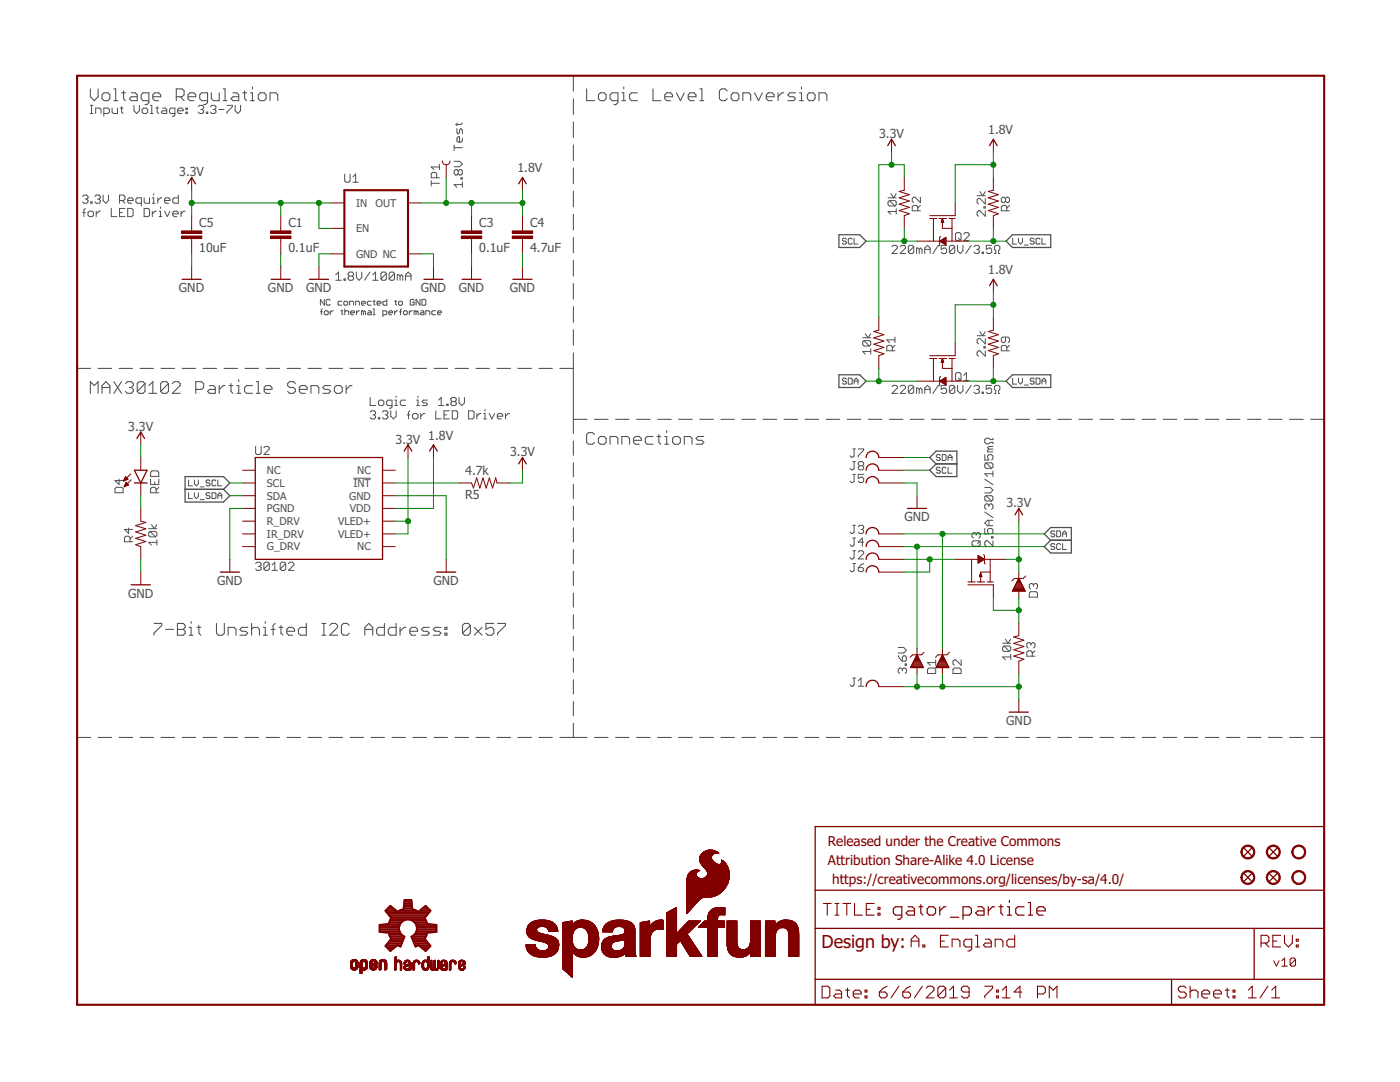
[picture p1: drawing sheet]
<svg xmlns="http://www.w3.org/2000/svg" width="279mm" height="216mm" viewBox="0 0 279 216" stroke-linecap="round" stroke-linejoin="round" font-family="sans-serif">
<defs><g id="words">
<text font-size="3.6" fill="#800000" x="164" y="189.1">Design by:</text>
<g font-size="2.7" fill="#800000">
<text x="165.2" y="168.7">Released under the Creative Commons</text>
<text x="165.2" y="172.6">Attribution Share-Alike 4.0 License</text>
<text x="166.1" y="176.4">https://creativecommons.org/licenses/by-sa/4.0/</text>
</g>
<g font-size="2.5" fill="#505050">
<text x="175.4" y="27.5">3.3V</text>
<text x="197.2" y="26.8">1.8V</text>
<text x="35.8" y="35.2">3.3V</text>
<text x="103.3" y="34.4">1.8V</text>
<text x="39.8" y="45.2">C5</text>
<text x="57.5" y="45.2">C1</text>
<text x="95.6" y="45.2">C3</text>
<text x="105.8" y="45.2">C4</text>
<text x="39.8" y="50.3">10uF</text>
<text x="57.5" y="50.3">0.1uF</text>
<text x="95.6" y="50.3">0.1uF</text>
<text x="105.8" y="50.3">4.7uF</text>
<text x="35.7" y="58.3">GND</text>
<text x="53.5" y="58.3">GND</text>
<text x="61.1" y="58.3">GND</text>
<text x="84" y="58.3">GND</text>
<text x="91.6" y="58.3">GND</text>
<text x="101.7" y="58.3">GND</text>
<text x="197.2" y="54.7">1.8V</text>
<text x="25.6" y="86">3.3V</text>
<text x="78.9" y="88.5">3.3V</text>
<text x="85.5" y="87.7">1.8V</text>
<text x="92.8" y="94.8">4.7k</text>
<text x="101.8" y="91">3.3V</text>
<text x="92.8" y="99.6">R5</text>
<text x="200.8" y="101.2">3.3V</text>
<text x="180.5" y="104">GND</text>
<text x="25.6" y="119.2">GND</text>
<text x="43.3" y="116.7">GND</text>
<text x="86.5" y="116.7">GND</text>
<text x="200.8" y="144.6">GND</text>
</g>
<g font-size="2.1" fill="#505050">
<text x="71.1" y="41.3">IN</text>
<text x="74.9" y="41.3">OUT</text>
<text x="71.1" y="46.3">EN</text>
<text x="71.1" y="51.4">GND NC</text>
<text x="53.3" y="94.6">NC</text>
<text x="71.3" y="94.6">NC</text>
<text x="53.3" y="97.1">SCL</text>
<text x="53.3" y="99.7">SDA</text>
<text x="69.7" y="99.7">GND</text>
<text x="70.5" y="97.1">INT</text>
<text x="53.3" y="107.3">IR_DRV</text>
<text x="53.3" y="102.2">PGND</text>
<text x="53.3" y="104.8">R_DRV</text>
<text x="67.5" y="107.3">VLED+</text>
<text x="67.5" y="104.8">VLED+</text>
<text x="69.8" y="102.2">VDD</text>
<text x="53.3" y="109.8">G_DRV</text>
<text x="71.3" y="109.8">NC</text>
</g>
</g></defs>
<g fill="none" stroke="#505050" stroke-width=".21">
<path d="M18 17.7v1.6l.8 .8 .8-.8v-1.6M20.4 18.9l.4-.4h.7l.4 .4v.8l-.4 .4h-.7l-.4-.4zM22.7 17.7h.4v2.4M24.3 18.5h.7M24.7 18.1v1.6l.3 .4M26.2 18.5h.8l.4 .4v1.2h-1.2l-.4-.4 .4-.4h1.2M30.5 19.3h1.6v-.4l-.4-.4h-.8l-.4 .4v.8l.4 .4h.8M35.2 19.3h1.1l.4-.4v-.8l-.4-.4h-1.1v2.4M36 19.3l.7 .8M37.5 19.3h1.6v-.4l-.4-.4h-.8l-.4 .4v.8l.4 .4h.8M42.2 18.5v1.2l.4 .4h1.2v-1.6M44.5 17.7h.4v2.4"/>
<path d="M46.5 18.5h.8l.3 .4v1.2h-1.1l-.4-.4 .4-.4h1.1M48.4 18.5h.8M48.8 18.1v1.6l.4 .4M50 18.5h.4v1.6M50.4 17.4v.3M51.5 18.9l.4-.4h.8l.4 .4v.8l-.4 .4h-.8l-.4-.4zM114.4 15.1v3.1M114.4 19.7v3.1M117.1 17.7v2.4h1.5M119.8 18.5h.8l.4 .4v.8l-.4 .4h-.8l-.4-.4v-.8zM124.1 18.5h.4v1.6M124.5 17.4v.3"/>
<path d="M127.2 18.5h-1.2l-.4 .4v.8l.4 .4h1.2M130.3 17.7v2.4h1.6M132.7 19.3h1.5v-.4l-.4-.4h-.7l-.4 .4v.8l.4 .4h.7M135 18.5l.8 1.6 .8-1.6M137.4 19.3h1.5v-.4l-.4-.4h-.8l-.3 .4v.8l.3 .4h.8M139.7 17.7h.4v2.4M145.1 18.1l-.4-.4h-.7l-.4 .4v1.6l.4 .4h.7l.4-.4M146.3 18.5h.8l.4 .4v.8l-.4 .4h-.8l-.4-.4v-.8zM150.6 18.5l.8 1.6 .7-1.6M152.9 19.3h1.6v-.4l-.4-.4h-.8l-.4 .4v.8l.4 .4h.8M155.3 18.5v1.6M156.4 18.5h-.4l-.7 .8"/>
<path d="M158.8 18.5h-1.2l-.4 .4 .4 .4h.8l.4 .4-.4 .4h-1.2M159.6 18.5h.4v1.6M160 17.4v.3M161.5 18.5h.8l.4 .4v.8l-.4 .4h-.8l-.4-.4v-.8zM22.7 20.1h.8M29.7 20.1h-1.1l-.4-.4v-.8l.4-.4h1.1v2l-.4 .4h-.4M41.4 20.1h-1.2l-.3-.4v-.8l.3-.4h1.2v2l-.4 .4h-.4M44.5 20.1h.8M50 20.1h.8M53.9 20.1v-1.6h1.2l.3 .4v1.2M114.4 24.3v3.1M114.4 28.9v3.1"/>
<path d="M114.4 33.5v3.1M114.4 38.1v3.2M123.3 20.1h-1.1l-.4-.4v-.8l.4-.4h1.1v2l-.4 .4h-.4M124.1 20.1h.8M139.7 20.1h.8M148.3 20.1v-1.6h1.1l.4 .4v1.2M159.6 20.1h.7M163.4 20.1v-1.6h1.2l.4 .4v1.2M114.4 42.8v3.1M114.4 47.4v3.1M114.4 52v3.1M114.4 56.6v3.1"/>
<path d="M15.4 73.5h2.7M18 78.5v-2.3l.8 .7 .8-.7v2.3M19.6 73.5h2.7M20.4 78.5v-1.6l.7-.7 .8 .7v1.6M20.4 77.3h1.5M22.7 76.2l1.6 2.3M23.8 73.5h2.7M24.3 76.2l-1.6 2.3M25 76.5l.4-.3h.8l.4 .3v.4l-.4 .4M25.8 77.3h.4M26.2 77.3l.4 .4v.4l-.4 .4h-.8l-.4-.4M28 73.5h2.6"/>
<path d="M28.9 76.5l-.3-.3h-.8l-.4 .3v1.6M28.9 76.5v1.6l-.3 .4h-.8l-.4-.4M28.9 76.5l-1.5 1.6M29.7 76.9l.8-.7v2.3M29.7 78.5h1.6M32.2 73.5h2.6M33.6 76.5l-.4-.3h-.8l-.3 .3v1.6M33.6 76.5v1.6l-.4 .4h-.8l-.3-.4M33.6 76.5l-1.5 1.6M34.4 76.5l.4-.3h.8l.4 .3v.4l-1.6 1.6h1.6M36.3 73.5h2.7M39.1 77.7h1.1l.4-.4v-.8l-.4-.3h-1.1v2.3"/>
<path d="M40.5 73.5h2.7M41.8 76.9h.8l.4 .4v1.2h-1.2l-.4-.4 .4-.4h1.2M43.8 76.9v1.6M44.7 73.5h2.7M44.9 76.9h-.4l-.7 .8M45.7 76.9h.8M46.1 76.5v1.6l.4 .4M47.3 76.9h.3v1.6M47.3 78.5h.7M47.6 75.8v.4M48.9 73.5h2.7M50.4 76.9h-1.2l-.4 .4v.8l.4 .4h1.2"/>
<path d="M51.2 76.2h.3v2.3M51.2 78.5h.7M52.7 77.7h1.6v-.4l-.4-.4h-.8l-.4 .4v.8l.4 .4h.8M53.1 73.5h2.7M57.3 73.5h2.7M58.9 76.5l-.3-.3h-.8l-.4 .3v.4l.4 .4h.8l.3 .4v.4l-.3 .4h-.8l-.4-.4M59.7 77.7h1.6v-.4l-.4-.4h-.8l-.4 .4v.8l.4 .4h.8M61.5 73.5h2.7M62.1 78.5v-1.6h1.1l.4 .4v1.2M65.7 73.5h2.6M66 76.9h-1.2l-.4 .4 .4 .4h.8l.4 .4-.4 .4h-1.2M66.7 77.3l.4-.4h.8l.4 .4v.8l-.4 .4h-.8l-.4-.4z"/>
<path d="M69.1 76.9v1.6M69.8 73.5h2.7M70.3 76.9h-.4l-.8 .8M74 73.5h2.7M78.2 73.5h2.7M82.4 73.5h2.7M86.6 73.5h2.7M90.8 73.5h2.7M95 73.5h2.7M99.2 73.5h2.7M103.4 73.5h2.7M107.5 73.5h2.7"/>
<path d="M111.7 73.5h2.7M114.4 61.2v3.1M114.4 65.8v3.1M114.4 70.4v16.1M114.4 88v2.8M114.4 92.3v2.9M114.4 96.7v2.8M114.4 83.7h2.7M118.6 86.7l-.4-.4h-.7l-.4 .4v1.6l.4 .3h.7l.4-.3M118.6 83.7h2.7M119.4 87.5l.4-.4h.8l.4 .4v.8l-.4 .3h-.8l-.4-.3zM121.8 88.6v-1.5h1.1l.4 .4v1.1"/>
<path d="M122.9 83.7h2.6M124.1 88.6v-1.5h1.2l.3 .4v1.1M126.4 87.9h1.6v-.4l-.4-.4h-.8l-.4 .4v.8l.4 .3h.8M127 83.7h2.8M130.3 87.1h-1.1l-.4 .4v.8l.4 .3h1.1M131.1 87.1h.8M131.3 83.7h2.7M131.5 86.7v1.6l.4 .3M132.7 88.6h.8M132.7 87.1h.4v1.5M133.1 85.9v.4M134.2 87.5l.4-.4h.8l.4 .4v.8l-.4 .3h-.8l-.4-.3z"/>
<path d="M135.4 83.7h2.8M136.6 88.6v-1.5h1.1l.4 .4v1.1M139.7 83.7h2.7M140.5 87.1h-1.2l-.4 .4 .4 .4h.8l.4 .4-.4 .3h-1.2M143.9 83.7h2.7M148.1 83.7h2.7M152.3 83.7h2.7M156.5 83.7h2.7M160.7 83.7h2.7M164.9 83.7h2.7M169.1 83.7h2.7M173.3 83.7h2.7"/>
<path d="M177.5 83.7h2.7M181.7 83.7h2.7M185.9 83.7h2.7M190.1 83.7h2.7M194.3 83.7h2.7M198.5 83.7h2.7M202.7 83.7h2.7M206.9 83.7h2.7M211.1 83.7h2.7M215.3 83.7h2.7M219.5 83.7h2.7M223.7 83.7h2.7"/>
<path d="M227.9 83.7h2.8M232.1 83.7h2.7M236.3 83.7h2.8M240.6 83.7h2.6M244.8 83.7h2.7M249 83.7h2.7M253.2 83.7h2.7M257.4 83.7h2.7M261.6 83.7h2.7M114.4 101v2.8M114.4 105.3v2.9M114.4 109.7v2.8"/>
<path d="M114.4 114v2.8M114.4 118.3v2.9M30.7 124.4h1.6v.4l-1.6 1.5v.4M33.1 125.6h1.5M35.4 124.4h1.2l.4 .4v.4l-.4 .4 .4 .4v.3l-.4 .4h-1.2zM35.4 125.6h1.2M37.7 126.7h.8M37.7 125.2h.4v1.5M38.1 124v.4M39.3 125.2h.8M39.7 124.8v1.5l.4 .4M43.2 124.4v1.9l.4 .4h.8l.4-.4v-1.9"/>
<path d="M45.5 126.7v-1.5h1.2l.4 .4v1.1M49.4 125.2h-1.1l-.4 .4 .4 .4h.7l.4 .3-.4 .4h-1.1M50.2 125.6l.4-.4h.8l.4 .4v1.1M50.2 124.4v2.3M52.6 126.7h.7M52.6 125.2h.3v1.5M52.9 124v.4M54.1 125.6h.8M54.9 124.4l-.4 .4v1.9M55.7 125.2h.8M56.1 124.8v1.5l.4 .4M57.2 126h1.6v-.4l-.4-.4h-.8l-.4 .4v.7l.4 .4h.8"/>
<path d="M61.1 124.4v2.3h-1.1l-.4-.4v-.7l.4-.4h1.1M64.2 124.4h.8M64.2 126.7h.8M64.6 124.4v2.3M65.8 124.8l.4-.4h.8l.4 .4v.4l-1.6 1.5h1.6M69.7 124.8l-.4-.4h-.8l-.4 .4v1.5l.4 .4h.8l.4-.4M72.8 125.6h1.6M72.8 126.7v-1.5l.8-.8 .8 .8v1.5M76.7 124.4v2.3h-1.2l-.3-.4v-.7l.3-.4h1.2M79.1 124.4v2.3h-1.2l-.4-.4v-.7l.4-.4h1.2M79.8 125.2v1.5M81 125.2h-.4l-.8 .8"/>
<path d="M81.8 126h1.5v-.4l-.3-.4h-.8l-.4 .4v.7l.4 .4h.8M85.7 125.2h-1.2l-.4 .4 .4 .4h.8l.4 .3-.4 .4h-1.2M88 125.2h-1.2l-.3 .4 .3 .4h.8l.4 .3-.4 .4h-1.1M88.8 125.2h.4v.4h-.4zM88.8 126.3h.4v.4h-.4zM93.9 124.8l-.4-.4h-.8l-.4 .4v1.5M93.9 124.8v1.5l-.4 .4h-.8l-.4-.4M93.9 124.8l-1.6 1.5M94.6 125.2l1.6 1.5M96.2 125.2l-1.6 1.5M98.6 124.4h-1.6v1.2l.8-.4h.3l.5 .4v.7l-.5 .4h-.7l-.4-.4M99.3 124.4h1.6v.4l-1.6 1.5v.4"/>
<path d="M114.4 122.7v2.8M114.4 127v2.8M114.4 131.3v2.9M114.4 135.7v2.8M114.4 140v2.8M15.4 147.2h2.7M19.6 147.2h2.7M23.8 147.2h2.7M28 147.2h2.6M32.2 147.2h2.6M36.3 147.2h2.7M40.5 147.2h2.7"/>
<path d="M44.7 147.2h2.7M48.9 147.2h2.7M53.1 147.2h2.7M57.3 147.2h2.7M61.5 147.2h2.7M65.7 147.2h2.6M69.8 147.2h2.7M74 147.2h2.7M78.2 147.2h2.7M82.4 147.2h2.7M86.6 147.2h2.7M90.8 147.2h2.7"/>
<path d="M95 147.2h2.7M99.2 147.2h2.7M103.4 147.2h2.7M107.5 147.2h2.7M111.7 147.2h5.4M114.4 144.3v2.9M118.6 147.2h2.7M122.9 147.2h2.6M127 147.2h2.8M131.3 147.2h2.7M135.4 147.2h2.8M139.7 147.2h2.7"/>
<path d="M143.9 147.2h2.7M148.1 147.2h2.7M152.3 147.2h2.7M156.5 147.2h2.7M160.7 147.2h2.7M164.9 147.2h2.7M169.1 147.2h2.7M173.3 147.2h2.7M177.5 147.2h2.7M181.7 147.2h2.7M185.9 147.2h2.7M190.1 147.2h2.7"/>
<path d="M194.3 147.2h2.7M198.5 147.2h2.7M202.7 147.2h2.7M206.9 147.2h2.7M211.1 147.2h2.7M215.3 147.2h2.7M219.5 147.2h2.7M223.7 147.2h2.7M227.9 147.2h2.8M232.1 147.2h2.7M236.3 147.2h2.8M240.6 147.2h2.6"/>
<path d="M244.8 147.2h2.7M249 147.2h2.7M253.2 147.2h2.7M257.4 147.2h2.7M261.6 147.2h2.7"/>
</g>
<g fill="none" stroke="#505050" stroke-width=".2">
<path d="M16.5 39.2l.2-.3h.6l.3 .3v.3l-.3 .2M17 39.7h.3M17.3 39.7l.3 .3v.3l-.3 .3h-.6l-.2-.3M18 22.6h.5M18 21h.5M18.3 21v1.6M18.9 39.2l.3-.3h.5l.3 .3v.3l-.3 .2M19.1 22.6v-1h.8l.3 .2v.8M19.5 39.7h.2M19.7 39.7l.3 .3v.3l-.3 .3h-.5l-.3-.3M20.6 38.9v1.1l.5 .6 .6-.6v-1.1M20.7 22.6h.8l.3-.2v-.6l-.3-.2h-.8v1.6"/>
<path d="M22.4 21.6v.8l.2 .2h.9v-1M24 21.6h.6M24.3 21.3v1.1l.3 .2M26.7 21v1.1l.6 .5 .5-.5v-1.1M28.4 21.8l.2-.2h.6l.3 .2v.6l-.3 .2h-.6l-.2-.2zM28.8 39.5v.8l.2 .3h.8v-1.1M30 22.6h.5M30 21h.3v1.6M30.4 39.5h.3v1.1M30.7 38.7v.2M31.1 21.6h.5M31.4 21.3v1.1l.2 .2"/>
<path d="M31.5 39.5v1.1M32.3 39.5h-.3l-.5 .5M32.5 21.6h.5l.3 .2v.8h-.8l-.3-.2 .3-.3h.8M34.9 22.6h-.8l-.3-.2v-.6l.3-.2h.8v1.3l-.3 .3h-.2M35.5 22.1h1.1v-.3l-.3-.2h-.6l-.2 .2v.6l.2 .2h.6M35.6 38.9v1.7h-.8l-.3-.3v-.6l.3-.2h.8M37.1 22.4h.3v.2h-.3zM37.1 21.6h.3v.2h-.3zM39.6 21.3l.2-.3h.6l.2 .3v.3l-.2 .2M40.1 21.8h.3M40.4 21.8l.2 .3v.3l-.2 .2h-.6l-.2-.2M41.2 22.4h.3v.2h-.3z"/>
<path d="M42 21.3l.3-.3h.5l.3 .3v.3l-.3 .2M42.5 21.8h.3M42.8 21.8l.3 .3v.3l-.3 .2h-.5l-.3-.2M43.6 21.8h1.1M45.3 21h1.1v.3l-1.1 1.1v.2M46.9 21v1.1l.6 .5 .5-.5v-1.1M68.8 34.7v1.4l.3 .3h.5l.3-.3v-1.4M70.4 35.3l.6-.6v1.7M70.4 36.4h1.1M86.1 36.6h1.6M86.1 36v1.1M87.1 35.5v-.8l-.2-.3h-.6l-.2 .3v.8h1.6"/>
<path d="M87.7 33.3h-1.6l.5 .5M87.7 32.8v1M90.6 28.9v1.1M90.6 32.2h1.1l.6 .5-.6 .6h-1.1M90.6 29.5h1.7M91.2 25.7v.8l.2 .2 .3-.2v-.6l.3-.2 .3 .2v.8M91.2 24.6v.5M91.4 34.1l.3-.3h.3l.3 .3v.5l-.3 .3h-.3l-.3-.3M91.4 34.1l-.2-.3h-.3l-.3 .3v.5l.3 .3h.3l.2-.3M91.4 34.1v.5M92 35.5h.3v.2h-.3zM92.3 36.8h-1.7l.6 .6"/>
<path d="M92.3 27.6v.5l-.3 .3h-.6l-.2-.3v-.5l.2-.3h.3v1.1M92.3 36.3v1.1M92.3 24.6l-.3 .2h-1.1M177.2 39.5h1.7M177.8 38.7l.5 .8 .6-.8M183.7 39.3v1.1l-1.1-1.1h-.3l-.2 .3v.6l.2 .2M195 39.1h1.6M195.6 38.2l.5 .9 .5-.9M196.6 39.6v1.1l-1-1.1h-.3l-.3 .3v.5l.3 .3M200.7 39.6l-.3-.3h-.3l-.3 .3v.6l.3 .2h.3l.3-.2M200.7 39.6l.2-.3h.3l.3 .3v.6l-.3 .2h-.3l-.2-.2M200.7 39.6v.6"/>
<path d="M16.5 42.4h.5M17 41.6l-.3 .3v1.3M17.6 42.4l.2-.3h.6l.2 .3v.5l-.2 .3h-.6l-.2-.3zM18.1 40.3h.3v.3h-.3zM19.2 42.1v1.1M20 42.1h-.3l-.5 .6M22.2 41.6v1.6h1.1M23.9 40h.8l.2-.3v-.5l-.2-.3h-.8v1.7M23.9 42.4h.5M24.4 40l.5 .6M24.9 41.6h-1v1.6h1M25.5 40h1.1v-.3l-.3-.2h-.5l-.3 .2v.6l.3 .3h.5"/>
<path d="M25.5 41.6h.8l.3 .3v1l-.3 .3h-.8zM28.2 40.6h-.8l-.3-.3v-.6l.3-.2h.8v1.6M28.8 41.6h.8l.2 .3v1l-.2 .3h-.8zM30.4 40.6h.5M30.4 42.1v1.1M31.2 42.1h-.3l-.5 .6M31.7 43.2h.6M31.7 42.1h.3v1.1M32 41.3v.3M32.9 40h1v-.3l-.2-.2h-.6l-.2 .2v.6l.2 .3h.6M32.9 42.1l.5 1.1 .5-1.1M34.5 42.7h1.1v-.3l-.3-.3h-.5l-.3 .3v.5l.3 .3h.5"/>
<path d="M36.1 42.1v1.1M36.9 42.1h-.2l-.6 .6M64.7 59.7v1.2l-.8-1.2v1.2M65.9 59.9l-.2-.2h-.4l-.2 .2v.8l.2 .2h.4l.2-.2M67 54.8l.6-.5v1.6M67 55.9h1.1M68.7 55.6h.2v.3h-.2zM69.7 55.1l-.2-.3v-.2l.2-.3h.6l.3 .3v.2l-.3 .3M69.7 55.1l-.2 .3v.2l.2 .3h.6l.3-.3v-.2l-.3-.3M69.7 55.1h.6M71.1 54.3v1.1l.5 .5 .6-.5v-1.1M73.8 54.3l-1.1 1.6"/>
<path d="M74.4 54.8l.5-.5v1.6M74.4 55.9h1.1M74.7 59.9v.8l.2 .2M77.1 54.6v1l-.3 .3h-.5l-.3-.3M77.1 54.6l-.3-.3h-.5l-.3 .3v1M77.1 54.6l-1.1 1M77.2 59.7v1.2h-.6l-.2-.2v-.4l.2-.2h.6M78.7 54.6v1l-.2 .3h-.6l-.2-.3M78.7 54.6l-.2-.3h-.6l-.2 .3v1M78.7 54.6l-1 1M79 59.9v.8l.1 .2M79.8 55.1l-.2-.3h-.3v1.1"/>
<path d="M79.8 55.1v.8M79.8 55.1l.3-.3 .3 .3v.8M80.9 55.1h1.1M80.9 55.9v-1.1l.6-.5 .5 .5v1.1M82.7 59.9l-.2-.2h-.4l-.2 .2v.8l.2 .2h.4l.2-.2v-.4h-.4M83.8 59.7v1.2l-.8-1.2v1.2M84.2 59.7h.6l.2 .2v.8l-.2 .2h-.6zM168.9 47.7l-.2-.2h-.4l-.2 .4 .2 .2h.4l.2 .4-.2 .2h-.4l-.2-.2M170.1 47.7l-.2-.2h-.4l-.2 .2v.8l.2 .2h.4l.2-.2M170.5 47.5v1.2h.7M177.5 40h1.1l.3 .3v.5l-.3 .3M177.5 40l-.3 .3v.5l.3 .3h1.1"/>
<path d="M177.5 40l1.1 1.1M178 49.2l.3-.2h.5l.3 .2v.3l-1.1 1.1h1.1M178.9 42.2h-1.7l.6 .5M178.9 41.7v1M179.6 49.2l.3-.2h.5l.3 .2v.3l-1.1 1.1h1.1M182.4 49.2l-.3-.2h-.6l-.2 .2v1.1M182.4 49.2v1.1l-.3 .3h-.6l-.2-.3M182.4 49.2l-1.1 1.1M183.2 42.1v-.8l-.3-.3h-.6l-.2 .3v.8h1.6M183.5 49.8l-.3-.3h-.3v1.1M183.5 49.8v.8M183.5 49.8l.2-.3 .3 .3v.8"/>
<path d="M183.7 41l-.5 .5M184.6 50.6v-1.1l.5-.5 .5 .5v1.1M184.6 49.8h1M187.3 49l-1.1 1.6M188.9 49h-1.1v.8l.6-.3h.2l.3 .3v.5l-.3 .3h-.5l-.3-.3M190.5 49.2l-.2-.2h-.6l-.2 .2v1.1M190.5 49.2v1.1l-.2 .3h-.6l-.2-.3M190.5 49.2l-1 1.1M191 46.4h.5l.3 .3v1.1l-.3 .2h-.5l-.3-.2v-1.1zM191.1 49v1l.5 .6 .6-.6v-1M191.2 47.5l.6 .5M192.3 46.7l.3-.3h.5l.3 .3v.2l-1.1 1.1h1.1"/>
<path d="M193.8 49l-1.1 1.6M194.4 49.2l.2-.2h.6l.3 .2v.3l-.3 .3M194.9 49.8h.3M195.2 49.8l.3 .2v.3l-.3 .3h-.6l-.2-.3M196 50.3h.3v.3h-.3zM196.4 41.3h.2v.2h-.2zM196.6 42.1v1.1l-1-1.1h-.3l-.3 .2v.6l.3 .3M197.9 49h-1.1v.8l.6-.3h.2l.3 .3v.5l-.3 .3h-.5l-.3-.3M198.5 50.6h.2v-.6l-.2-.2v-.6l.2-.2h.6l.2 .2v.6l-.2 .2v.6h.2M200.9 42.1v-.8l-.2-.3h-.6l-.3 .3v.8h1.7M201.5 41l-.6 .5M202.1 47.5v1.2h.8"/>
<path d="M203.3 47.5v.8l.4 .4 .3-.4v-.8M204.4 48.9h.8M206.4 47.7l-.2-.2h-.4l-.2 .2 .2 .4h.4l.2 .2-.2 .4h-.4l-.2-.2M207.6 47.7l-.2-.2h-.4l-.2 .2v.8l.2 .2h.4l.2-.2M207.9 47.5v1.2h.8M63.9 62.2h.4M64.3 61.6l-.2 .2v1M64.7 62.2l.2-.2h.4l.2 .2v.4l-.2 .2h-.4l-.2-.2zM65.9 62v.8M66.5 62h-.2l-.4 .4M68 62h.4M68.2 60.1h-.6l-.1 .2v.4l.1 .2h.6"/>
<path d="M68.2 61.8v.8l.2 .2M68.6 60.3l.2-.2h.4l.2 .2v.4l-.2 .2h-.4l-.2-.2zM68.8 62.2l.2-.2h.4l.2 .2v.6M68.8 61.6v1.2M69.8 60.9v-.8h.6l.2 .2v.6M70 62.4h.8l-.2-.4h-.4l-.2 .2v.4l.2 .2h.4M71 60.9v-.8h.5l.2 .2v.6M71.2 62v.8M71.7 62h-.2l-.3 .4M72.1 60.5h.8l-.2-.4h-.4l-.2 .2v.4l.2 .2h.4M72.5 62.2l-.4-.2v.8M72.5 62.2l.2-.2 .2 .2v.6"/>
<path d="M72.5 62.2v.6M73.5 62h.4l.2 .2v.6h-.6l-.2-.2 .2-.2h.6M73.9 79.3v1.6h1.1M74.1 60.1h-.6l-.2 .2v.4l.2 .2h.6M74.5 60.1h.4M74.5 61.6h.2v1.2M74.5 62.8h.4M75.2 60.5h.8l-.2-.4h-.4l-.2 .2v.4l.2 .2h.4M75.8 79.8h.5l.3 .3v.6l-.3 .2h-.5l-.3-.2v-.6zM76.4 62.8h.6l.2-.2v-.4l-.2-.2h-.6v1.2M77.6 62.4h.8l-.2-.4h-.4l-.2 .2v.4l.2 .2h.4M78.8 60.1h.3"/>
<path d="M78.8 62v.8M78.8 79.8h.3v1.1M79.1 79v.3M79.3 62h-.2l-.3 .4M79.7 60.1h.4l.2 .2v.4l-.2 .2h-.4l-.2-.2v-.4zM79.7 62.2h.4M80.1 61.6l-.2 .2v1M80.5 62.2l.2-.2h.4l.2 .2v.4l-.2 .2h-.4l-.2-.2zM81 79.8h-.8l-.3 .3v.6l.3 .2h.8M81.7 62v.8M82.3 62h-.2l-.4 .4M83 62.2l.2-.2 .2 .2v.6"/>
<path d="M83 62.2l-.3-.2v.8M83 62.2v.6M83.1 79.8h.3v1.1M83.4 79v.3M84 62h.4l.2 .2v.6h-.6l-.2-.2 .2-.2h.6M85 62.8v-.8h.6l.2 .2v.6M85.3 79.8h-.8l-.3 .3 .3 .3h.5l.3 .3-.3 .2h-.8M86.9 62h-.5l-.2 .2v.4l.2 .2h.5M87.3 62.4h.8l-.2-.4h-.4l-.2 .2v.4l.2 .2h.4M87.5 79.8l.6-.5v1.6M91.6 79.3v1.1l.6 .5 .5-.5v-1.1M168.9 75.7l-.2-.2h-.4l-.2 .4 .2 .2h.4l.2 .3-.2 .2h-.4l-.2-.2"/>
<path d="M169.3 75.5h.6l.2 .2v.7l-.2 .2h-.6zM170.5 76.6v-.7l.4-.4 .3 .4v.7M170.5 76.1h.7M172.2 67.4h1.6M172.4 68h1.1l.3 .2v.6l-.3 .2M172.4 68l-.2 .2v.6l.2 .2h1.1M172.4 68l1.1 1M172.7 66.6l.5 .8 .6-.8M173.8 70.1h-1.6l.5 .6M173.8 69.6v1.1M178 77.2l.3-.3h.5l.3 .3v.2l-1.1 1.1h1.1M178.1 70v-.8l-.3-.3h-.6l-.2 .3v.8h1.6"/>
<path d="M178.6 68.9l-.5 .5M178.6 67.8h-1.6l.5 .6M178.6 67.3v1.1M179.6 77.2l.3-.3h.5l.3 .3v.2l-1.1 1.1h1.1M182.4 77.2v1.1l-.3 .2h-.6l-.2-.2M182.4 77.2l-.3-.3h-.6l-.2 .3v1.1M182.4 77.2l-1.1 1.1M183.5 77.7l-.3-.3h-.3v1.1M183.5 77.7v.8M183.5 77.7l.2-.3 .3 .3v.8M184.6 78.5v-1.1l.5-.5 .5 .5v1.1M184.6 77.7h1"/>
<path d="M187.3 76.9l-1.1 1.6M188.9 76.9h-1.1v.8l.6-.3h.2l.3 .3v.6l-.3 .2h-.5l-.3-.2M190.5 77.2v1.1l-.2 .2h-.6l-.2-.2M190.5 77.2l-.2-.3h-.6l-.2 .3v1.1M190.5 77.2l-1 1.1M190.7 74.6l.3-.2h.5l.3 .2v1.1l-.3 .3h-.5l-.3-.3zM191.1 76.9v1.1l.5 .5 .6-.5v-1.1M191.2 75.4l.6 .6M192.3 76h1.1M192.3 74.9l.6-.5v1.6M193.8 76.9l-1.1 1.6M194.4 77.2l.2-.3h.6l.3 .3v.2l-.3 .3"/>
<path d="M194.9 77.7h.3M195 67h1.6M195.2 77.7l.3 .3v.3l-.3 .2h-.6l-.2-.2M195.6 66.2l.5 .8 .5-.8M196 78.3h.3v.2h-.3zM196.4 69.2h.2v.2h-.2zM196.6 67.5v1.1l-1-1.1h-.3l-.3 .3v.6l.3 .2M196.6 70v1.1l-1-1.1h-.3l-.3 .3v.5l.3 .3M197.9 76.9h-1.1v.8l.6-.3h.2l.3 .3v.6l-.3 .2h-.5l-.3-.2M198.5 78.5h.2v-.5l-.2-.3v-.5l.2-.3h.6l.2 .3v.5l-.2 .3v.5h.2M200.7 67.3v.8l-.3 .3h-.3l-.3-.3v-.6l.3-.2h1.1l.3 .2v.6l-.3 .3M200.9 70v-.8l-.2-.3h-.6l-.3 .3v.8h1.7"/>
<path d="M201.5 68.9l-.6 .5M202.1 75.5v1.1h.8M203.3 75.5v.7l.4 .4 .3-.4v-.7M204.4 76.8h.8M206.4 75.7l-.2-.2h-.4l-.2 .4 .2 .2h.4l.2 .3-.2 .2h-.4l-.2-.2M206.8 75.5h.6l.2 .2v.7l-.2 .2h-.6zM207.9 76.1h.8M207.9 76.6v-.7l.4-.4 .4 .4v.7M22.9 97.5l.3-.3h1.1l.3 .3v.8h-1.7zM23.8 95.6v1.1l-.9-.8h1.7M30.1 95.6v1.1h1.6v-1.1M30.3 94h1.1l.3 .2v.9h-1.6v-.9z"/>
<path d="M30.9 96.1v.6M31.2 98.3v-.8l-.3-.3h-.6l-.2 .3v.8h1.6M31.7 97.2l-.5 .6M37.6 95.8v1.1h.8M37.6 98.3v1.2h.8M38.8 95.8v.8l.4 .3 .4-.3v-.8M38.8 98.3v.8l.4 .4 .4-.4v-.8M40 97.2h.7M40 99.7h.7M41.9 98.5l-.2-.2h-.4l-.2 .2 .2 .4h.4l.2 .2-.2 .4h-.4l-.2-.2M41.9 96l-.2-.2h-.4l-.2 .2 .2 .4h.4l.2 .2-.2 .3h-.4l-.2-.1M42.3 98.3h.6l.2 .2v.8l-.2 .2h-.6z"/>
<path d="M43.1 96l-.2-.2h-.4l-.2 .2v.8l.2 .1h.4l.2-.1M43.5 98.9h.8M43.5 95.8v1.1h.8M43.5 99.5v-.8l.4-.4 .4 .4v.8M51 89.1v1.3l.3 .3h.5l.3-.3v-1.3M52.7 89.3l.2-.2h.6l.2 .2v.3l-1 1.1h1M70.5 95.4h3.5M73.9 82.2l.2-.2h.6l.3 .2v.3l-.3 .3M74.4 82.8h.3M74.7 82.8l.3 .3v.2l-.3 .3h-.6l-.2-.3M75.5 83.3h.3v.3h-.3zM76.3 82.2l.3-.2h.6l.2 .2v.3l-.2 .3"/>
<path d="M76.9 82.8h.3M77.2 82.8l.2 .3v.2l-.2 .3h-.6l-.3-.3M78 82v1.1l.5 .5 .6-.5v-1.1M78.2 80.9h-.8l-.2-.2v-.6l.2-.3h.8v1.4l-.2 .3h-.3M78.8 80.9h.5M81.2 82.8h.6M81.8 82l-.3 .2v1.4M82.3 82.8l.3-.3h.5l.3 .3v.5l-.3 .3h-.5l-.3-.3zM83.1 80.9h.6M84 82.5v1.1M84.8 82.5h-.3l-.5 .6M87 82v1.6h1.1"/>
<path d="M87.5 80.9h1.1M88.6 82.8h.6M89.2 80.7h.2v.2h-.2zM89.7 82h-1.1v1.6h1.1M90.2 80.1l-.2 .3v.3l.2 .2h.6l.3-.2v-.3l-.3-.3M90.2 80.1l-.2-.3v-.2l.2-.3h.6l.3 .3v.2l-.3 .3M90.2 80.1h.6M90.3 82h.8l.2 .2v1.1l-.2 .3h-.8zM93.5 82h.8l.3 .2v1.1l-.3 .3h-.8zM95.2 82.5v1.1M96 82.5h-.3l-.5 .6M96.5 83.6h.6"/>
<path d="M96.5 82.5h.3v1.1M96.8 81.7v.3M97.6 82.5l.5 1.1 .6-1.1M99.3 83.1h1v-.3l-.2-.3h-.6l-.2 .3v.5l.2 .3h.6M100.9 82.5v1.1M101.7 82.5h-.3l-.5 .6M170.2 94.7h.5M170.2 89.6h.5M170.2 92.1h.5M170.5 89.6v1.4l-.3 .2h-.3l-.2-.2M170.5 92.1v1.4l-.3 .2h-.3l-.2-.2M170.5 94.7v1.3l-.3 .3h-.3l-.2-.3"/>
<path d="M171.3 89.6h1.1v.3l-1.1 1.1v.2M171.6 92.9l-.3-.2v-.3l.3-.3h.5l.3 .3v.3l-.3 .2M171.6 92.9l-.3 .3v.3l.3 .2h.5l.3-.2v-.3l-.3-.3M171.6 92.9h.5M172.4 94.7h-1.1v.8l.5-.3h.3l.3 .3v.5l-.3 .3h-.5l-.3-.3M187.6 90.9l-.1-.2h-.4l-.2 .2 .2 .4h.4l.1 .2-.1 .4h-.4l-.2-.2M187.6 93.4l-.1-.2h-.4l-.2 .2 .2 .4h.4l.1 .2-.1 .4h-.4l-.2-.2M188 90.7h.6l.2 .2v.8l-.2 .2h-.6zM188.8 93.4l-.2-.2h-.4l-.2 .2v.8l.2 .2h.4l.2-.2M189.2 91.3h.8M189.2 91.9v-.8l.4-.4 .4 .4v.8M189.2 93.2v1.2h.8"/>
<path d="M196.5 90.7v1.1h.9l-.3-.8 .3-.3h.5l.3 .3v.5l-.3 .3M196.5 97.3h1.1l.6 .5-.6 .6h-1.1M196.5 95.6l1.7 1.1M196.8 92.4h1.1l.3 .2v.6l-.3 .3M196.8 98.9h1.1l.3 .3v.5l-.3 .3M196.8 92.4l-.3 .2v.6l.3 .3h1.1M196.8 98.9l-.3 .3v.5l.3 .3h1.1M196.8 98.9l1.1 1.1M196.8 92.4l1.1 1.1M197.4 89.6l-.3 .3v.3h1.1M197.4 89.6h.8M198.2 87.4v.3h-.6l-.2-.3h-.6l-.3 .3v.6l.3 .2h.6l.2-.2h.6v.2"/>
<path d="M198.2 94v1.1M198.2 94.5h-1.7l.6 .6M198.2 89.1h-.8l-.3 .2 .3 .3M25.7 105.4v1l-.9-.8h1.7M26 108.1v-.8l-.3-.3h-.6l-.3 .3v.8h1.7M26.5 107l-.5 .5M29.7 105.5h1.6M30 106h1l.3 .3v.6l-.3 .2M30 106l-.3 .3v.6l.3 .2h1M30 106l1 1.1M30.2 104.7l.6 .8 .5-.8M31.3 108.2h-1.6l.5 .6"/>
<path d="M31.3 107.7v1.1M51 112.5l.3-.3h.5l.3 .3v.2l-.3 .3M51.6 113h.2M51.8 113l.3 .3v.2l-.3 .3h-.5l-.3-.3M53.7 112.5l-.2-.3h-.6l-.2 .3v1M53.7 112.5v1l-.2 .3h-.6l-.2-.3M53.7 112.5l-1 1M54.3 112.7l.5-.5v1.6M54.3 113.8h1.1M57 112.5l-.3-.3h-.5l-.3 .3v1M57 112.5v1l-.3 .3h-.5l-.3-.3M57 112.5l-1.1 1"/>
<path d="M57.6 112.5l.2-.3h.6l.3 .3v.2l-1.1 1.1h1.1M170.2 107.4h.5M170.2 109.9h.5M170.2 104.8h.5M170.2 112.4h.5M170.5 104.8v1.4l-.3 .2h-.3l-.2-.2M170.5 107.4v1.3l-.3 .3h-.3l-.2-.3M170.5 109.9v1.4l-.3 .2h-.3l-.2-.2M170.5 112.4v1.4l-.3 .3h-.3l-.2-.3M171.3 110.2l.3-.3h.5l.3 .3v.2l-1.1 1.1h1.1M171.3 105.1l.3-.3h.5l.3 .3v.3l-.3 .2M171.3 113.3h.8l.3 .2v.3l-.3 .3h-.5l-.3-.3z"/>
<path d="M171.8 105.6h.3M172.1 105.6l.3 .3v.3l-.3 .2h-.5l-.3-.2M172.4 108.2h-1.1l.8-.8v1.6M172.4 112.4l-.6 .3-.5 .6M194.3 107.9h1l.3 .3v.5l-.3 .3h-1l-.3-.3v-.5zM194.8 106.5l-.3-.2h-.2l-.3 .2v.6l.3 .3M194.8 106.5l.3-.2h.2l.3 .2v.6l-.3 .3M194.8 106.5v.3M195.6 107.9l-.5 .6M196.5 105.5v1h.9l-.3-.8 .3-.2h.5l.3 .2v.6l-.3 .2M196.5 102.2l1.7 1.1M197.4 100.8l.2-.3h.3l.3 .3v.5l-.3 .3"/>
<path d="M197.4 100.8l-.3-.3h-.3l-.3 .3v.5l.3 .3M197.4 100.8v.3M197.4 103.8v1.1M197.9 107.1h.3v.3h-.3zM198.2 107.9v1.1l-1.1-1.1h-.3l-.3 .3v.5l.3 .3M198.2 103.8h-1.1l-.6 .6 .6 .5h1.1M205.7 118.1h1.1l.3 .2v.8h-1.7v-.8zM206.2 116.7l.3-.3h.3l.3 .3v.5l-.3 .3M206.2 116.7l-.2-.3h-.3l-.3 .3v.5l.3 .3M206.2 116.7v.3M210.5 106.1l-.2-.2h-.4l-.2 .4 .2 .2h.4l.2 .4-.2 .2h-.4l-.2-.2M210.5 108.7l-.2-.2h-.4l-.2 .4 .2 .2h.4l.2 .4-.2 .1h-.4l-.2-.1"/>
<path d="M210.9 105.9h.6l.2 .2v.8l-.2 .2h-.6zM211.7 108.7l-.2-.2h-.4l-.2 .2v.8l.2 .1h.4l.2-.1M212.1 106.5h.7M212.1 107.1v-.8l.3-.4 .4 .4v.8M212.1 108.5v1.1h.7M170.2 135.3h.5M170.5 135.3v1.4l-.3 .2h-.3l-.2-.2M171.3 136.9h1.1M171.3 135.8l.5-.5v1.6M179.3 130.9l.2 .5 .6 .5M179.3 129.2h1.1l.5 .6-.5 .5h-1.1M180.1 133.6l-.3-.3h-.3l-.2 .3v.5l.2 .3"/>
<path d="M180.1 133.6l.3-.3h.2l.3 .3v.5l-.3 .3M180.1 131.1l.3-.2h.2l.3 .2v.6l-.3 .2h-.5zM180.1 133.6v.2M180.6 132.5h.3v.3h-.3zM185.4 133.3h1.1l.2 .3v.8h-1.6v-.8zM186.7 131.7v1.1M186.7 132.2h-1.6l.6 .6M190.5 133.3h1l.3 .3v.8h-1.6v-.8zM191.8 131.7v1.1l-1.1-1.1h-.2l-.3 .2v.6l.3 .3M200.1 128.4h1.6M200.4 128.9h1l.3 .3v.5l-.3 .3M200.4 128.9l-.3 .3v.5l.3 .3h1"/>
<path d="M200.4 128.9l1 1.1M200.6 127.5l.6 .9 .5-.9M201.7 131.1h-1.6l.5 .5M201.7 130.5v1.1M205.7 128.5l-.2-.3h-.3l-.3 .3v.5l.3 .3M205.7 128.5l.3-.3h.3l.2 .3v.5l-.2 .3M205.7 128.5v.3M206 130.9v-.8l-.3-.2h-.5l-.3 .2v.8h1.6M206.5 129.9l-.5 .5"/>
</g>
<path d="M167.4 46.8h4.2l1.2 1.3-1.2 1.3h-4.2zM200.8 48.1l1.3-1.3h7.6v2.6h-7.6zM167.4 74.8h4.2l1.2 1.3-1.2 1.2h-4.2zM202.1 74.8h7.6v2.5h-7.6l-1.3-1.2zM36.9 95.1h7.7l1.3 1.3-1.3 1.2 1.3 1.3-1.3 1.3h-7.7zM36.9 97.6h7.7M185.5 91.3l1.3-1.3h4.2v5.1h-4.2l-1.3-1.3 1.3-1.2zM186.8 92.6h4.2M208.4 106.5l1.3-1.2h4.1v5h-4.1l-1.3-1.2 1.3-1.3zM209.7 107.8h4.1" fill="none" stroke="#505050" stroke-width=".25"/>
<g fill="none" stroke="#800000" stroke-width=".2">
<path d="M38.2 35.4v2.6M88.3 32.1a.76 .76 0 0 0 .7 .8 .76 .76 0 0 0 .8-.8M89 32.9v2.5M104.3 35.4v2.6M177.9 27.8v2.5M180.5 35.4v2.6l-1 .2 2 .6-2 .7 2 .6-2 .6 2 .7-2 .6 2 .7-1 .3v2.6M198.2 35.4v2.6l-1 .2 2.1 .6-2.1 .7 2.1 .6-2.1 .6 2.1 .7-2.1 .6 2.1 .7-1.1 .3v2.6M198.2 27.8v2.5M38.2 43v3.1M38.2 47.6v3.1M38.2 53.2v2.5M56 43v3.1"/>
<path d="M56 47.6v3.1M56 53.2v2.5M63.6 53.2v2.5M66.2 45.6h2.5M66.2 40.5h2.5M66.2 50.7h2.5M81.4 40.5h2.6M81.4 50.7h2.6M86.5 53.2v2.5M94.1 43v3.1M94.1 47.6v3.1M94.1 53.2v2.5"/>
<path d="M104.3 43v3.1M104.3 47.6v3.1M104.3 53.2v2.5M183 48.1h4.5M185.5 43.6h1.5M186.3 43.6v4.5M187.4 43.6h1.5M187.5 48.1l1.3-.8v1.6M187.5 48.1l1.3 .8M187.6 48.1h1.2M187.7 48h1.1M187.7 47.2l-.2 .1v1.6l-.2 .2"/>
<path d="M187.8 48.3h1M187.9 44.3h.4M187.9 47.9h.9M187.9 44.2h.4M187.9 44h.3M188 48.4h.8M188 43.9h.2M188 43.8h.2M188.1 43.7h.1M188.1 44.4v1.2h1.9M188.1 47.8h.7M188.1 43.6l.2 .8h-.5z"/>
<path d="M188.2 48.5h.6M188.3 47.7h.5M188.4 48.6h.4M188.5 47.5h.3M188.6 48.7h.2M188.7 47.4h.1M188.8 48.9h.1M188.8 48.1h4.4M189.4 43.6h1.2M190 43.6v4.5M190.6 40.5v2.5h-5.1M198.2 55.7v2.6"/>
<path d="M175.4 63.4v2.5l-1 .2 2 .7-2 .6 2 .7-2 .6 2 .6-2 .7 2 .6-1 .4v2.5M183 76.1h4.5M185.5 71.5h1.5M186.3 71.5v4.6M187.4 71.5h1.5M187.5 76.1l1.3-.8v1.5zM187.6 76h1.2M187.6 76.1h1.2M187.7 75.1l-.2 .2v1.5l-.2 .2M187.8 75.9h1M187.8 72.3h.5M187.9 76.2h.9"/>
<path d="M187.9 72.1h.4M187.9 72h.4M188 71.9h.2M188 75.8h.8M188 71.8h.2M188 76.4h.8M188 71.7h.1M188.1 72.3v1.2h1.9M188.1 71.5l.2 .8h-.5zM188.2 75.6h.6M188.3 76.5h.5M188.4 75.5h.4"/>
<path d="M188.4 76.6h.4M188.6 75.4h.2M188.7 76.7h.1M188.8 76.1h4.4M189.4 71.5h1.2M190 71.5v4.6M190.6 68.4v2.6h-5.1M198.2 63.4v2.5l-1 .2 2.1 .7-2.1 .6 2.1 .7-2.1 .6 2.1 .6-2.1 .7 2.1 .6-1.1 .4v2.5M24.7 95.9h.1M24.7 95.8h.4M24.8 95.7h.6M24.8 97.1h.1"/>
<path d="M24.8 95.5h.7M24.8 97h.3M24.9 95.4h.5M24.9 96.9h.5M25 95.3h.3M25 96.8h.7M25 95.2h.1M25 96.6h.5M25 95.1l.5 .5-.8 .4zM25 96.5h.4M25.1 96.4h.2M25.1 96.3h.1"/>
<path d="M25.2 96.2l-.4 .9M25.2 96.2l.5 .6M25.7 96.8l-.9 .3M26.1 94.6l-1.4 1.4M26.2 95.7l-1.4 1.4M28.1 86.2v2.6M28.1 91.3v2.5M28.1 96.4v2.5M48.4 96.4h2.5M48.4 98.9h2.5M48.4 93.8h2.5M76.3 96.4h2.6"/>
<path d="M76.3 98.9h2.6M76.3 93.8h2.6M81.4 88.8v2.5M86.5 88.8v2.5M91.6 96.4h2.5l.4 1 .6-2 .7 2 .6-2 .6 2 .7-2 .6 2 .6-2 .3 1h2.5M104.3 91.3v2.5M175.4 96.4h5.1M175.4 93.8h5.1M175.4 91.3h5.1M183 98.9v2.6M28.1 101.5v2.5l1 .2-2 .7 2 .6-2 .7 2 .6-2 .6 2 .7-2 .6 1 .4v2.5M28.1 114.2v2.5"/>
<path d="M45.9 111.6v2.6M48.4 109.1h2.5M48.4 106.5h2.5M48.4 101.5h2.5M48.4 104h2.5M76.3 109.1h2.6M76.3 106.5h2.6M76.3 101.5h2.6M76.3 104h2.6M89 111.6v2.6M175.4 109.1h5.1M175.4 106.5h5.1"/>
<path d="M175.4 111.6h5.1M175.4 114.2h5.1M190.6 111.6h4.5M193.2 116.7h5v2.5M193.2 116.1h1.4M193.9 111.6v4.5M195 116.1h1.5M195.2 111.6h5.6M195.2 110.8l1.3 .8-1.3 .8zM195.2 112.3h.1M195.2 112.2h.3M195.2 112.1h.5"/>
<path d="M195.2 112h.7M195.2 111.8h.9M195.2 111.7h1.1M195.2 111.5h1M195.2 111.4h.8M195.2 111.2h.6M195.2 111.1h.4M195.2 111h.2M195.2 110.9h.1M195.5 115h.4M195.5 114.9h.4M195.6 114.7h.2"/>
<path d="M195.6 114.6h.2M195.6 114.5h.1M195.7 114.4h.1M195.7 114.3l.3 .8h-.5zM196.3 110.7l.2 .1v1.6l.1 .1M197 116.1h1.2M197.6 114.2h-1.9v1.9M197.6 111.6v4.5M203.3 101.5v2.5M203.3 114.2v1.2M203.3 118v1.2M204.7 114.9l-.5 .5h-1.8l-.5 .5"/>
<path d="M175.4 137h5.1M183 129.4v1.3M183 133.2v1.3M184.4 130.2l-.5 .5h-1.8l-.5 .5M188.1 129.4v1.3M188.1 133.2v1.3M189.5 130.2l-.5 .5h-1.8l-.5 .5M203.3 124.3v2.6l-1 .2 2 .6-2 .7 2 .6-2 .6 2 .7-2 .6 2 .7-1 .3v2.6M203.3 139.6v2.5M137.1 175.9v6.4M137.1 176.8h7.8M137.1 176.7h7.9"/>
<path d="M137.1 176.6h7.9M137.1 176.4h8.1M137.1 176.3h8.1M137.1 176.2h8.1M137.1 176.1h8.2M137.1 176h8.2M137.1 175.9h8.2M137.1 175.9h8.3M137.1 175.8h8.3M137.1 175.6h8.3M137.1 175.4v.5M137.1 175.5h8.3"/>
<path d="M137.1 175.5h8.4M137.1 175.4h8.4M137.1 175.3h8.4M137.1 175.3h2.6M137.1 175.2h2.5M137.1 175.2h2.3M137.2 175.1h2.1M137.2 175h2M137.2 175h1.9M137.2 174.9h1.9M137.2 174.9h1.8M137.2 174.8h1.8"/>
<path d="M137.3 174.7h1.7M137.3 174.7h1.6M137.3 174.6h1.6M137.4 174.5h1.5M137.4 174.4h1.5M137.4 174.4l-.3 1M137.4 174.3h1.5M137.6 174.2l-.2 .2M137.6 174.1h1.4M138 173.8l-.4 .4M138.4 173.7h1.3l-.5 .2M138.5 173.7h1"/>
<path d="M138.9 174.5v.2M138.9 174.4v.1M138.9 174.7l.5 .5a1.3 1.3 0 0 0 1.2 0M138.9 174.2v.2M138.9 174.3h-1.4M139 174.2h-1.5M139 174.2h-1.4M139 173.6l.6 .1M139.1 174.1h-1.4M139.1 174h-1.4M139.1 173.6l-1.1 .2M139.2 174h-1.4"/>
<path d="M139.2 180h-2.1M139.2 173.9l-.3 .3M139.2 179.9h-2.1M139.3 173.9h-1.5M139.3 179.9h-2.2M139.3 173.9h-1.4M139.3 179.8h-2.2M139.4 179.7l-2.3 .1M139.4 173.8h-1.4M139.4 179.7h-2.3M139.5 179.6l-2.4 .1M139.5 173.8h-1.4"/>
<path d="M139.5 179.6h-2.4M139.6 179.6h-2.5M139.6 173.7h-1.4M139.6 171.2v.4M139.6 171.6l.1 .4M139.6 179.5h-2.5M139.6 171.6h2.6M139.6 171.6h2.5M139.6 171.5h2.5M139.6 171.5h2.4M139.6 171.4h2.4M139.6 171.3h2.4"/>
<path d="M139.6 171.2h2.4M139.6 171.1h2.4M139.7 171.7h2.5M139.7 179.5h-2.6M139.7 171.8l2.6 .1M139.7 171.8h2.6M139.7 171h2.3M139.7 171.9h2.7M139.7 170.9h2.3M139.7 172h2.8M139.7 172l.3 .5M139.7 179.4h-2.6"/>
<path d="M139.8 170.8l-.2 .4M139.8 172.1h2.8M139.8 172.1h2.9M139.8 179.3l-2.7 .1M139.8 172.2h2.9M139.8 172.2l3 .1M139.8 170.6h2.3M139.9 179.3h-2.8M139.9 172.3h3M139.9 172.3h3.1M139.9 172.4h3.2M140 172.4h3.2"/>
<path d="M140 172.5l.3 .4M140 172.5h3.4M140 172.5l5 .1M140 179.2h-2.9M140.1 172.6h4.9M140.1 172.7h5M140.1 179.2h-3M140.2 172.7h4.9M140.2 172.8h4.9M140.2 170.2h3.2M140.2 172.8h5M140.3 172.9h4.9"/>
<path d="M140.3 170.2h3.1M140.3 172.9l.8 .8M140.3 179.1h-3.2M140.4 170.1h2.9M140.4 173h4.8M140.4 170.1h2.8M140.5 175.2h5M140.5 173.1h4.8M140.5 179l-3.4 .1M140.5 170h2.6M140.6 173.2h4.7M140.6 169.9h2.4"/>
<path d="M140.6 175.2h4.9M140.7 169.9h2.3M140.7 173.3h4.6M140.7 175.1h4.8M140.7 173.3h4.7M140.8 173.4h4.6M140.8 175.1h4.7M140.8 169.8h2M140.8 175h4.7M140.8 173.5h4.6M140.9 179a3.1 3.1 0 0 0-2.3 1.6M140.9 169.8h1.8"/>
<path d="M140.9 173.5h4.5M140.9 173.6h4.5M140.9 175h4.6M140.9 174.9h4.6M140.9 169.8h1.7M141 173.6h4.4M141 173.7h4.4M141 174.9h4.5M141.1 173.7l.1 .4M141.1 173.7h4.4M141.1 174.8h4.4M141.1 173.8h4.4"/>
<path d="M141.1 174.8l-.5 .4M141.1 174.7h4.4M141.1 173.9h4.4M141.1 169.7h1.3M141.2 174.6h4.3M141.2 174h4.3M141.2 174.1l-.1 .7M141.2 174.5h4.3M141.2 174.1h4.3M141.2 174.4h4.3M141.2 174.3h4.3M141.2 174.2h4.3"/>
<path d="M141.3 169.7h1M141.5 169.6h.6M141.7 179h-4.6M141.9 171.1l.1 .3M142 171l-.1 .1M142 171.1h-2.3M142 170.9h-2.3M142 171.4l.1 .2M142 170.8v.2M142 170.8l-2.3 .1M142 170.8h-2.3M142.1 170.7l-.1 .1"/>
<path d="M142.1 169.6l.8 .3 .5 .3M142.1 169.6a2.32 2.32 0 0 0-2.3 1.2M142.1 170.7l-2.3 .1M142.1 171.6l.1 .2M142.1 170.7h-2.3M142.2 178.9l-5.1 .1M142.2 170.6l-.1 .1M142.2 170.6h-2.3M142.2 171.8l.5 .4M142.2 170.5h-2.3M142.3 170.5h-2.3M142.3 178.9h-5.2"/>
<path d="M142.4 170.4l-2.4 .1M142.4 178.9h-5.3M142.4 170.4h-2.4M142.5 170.3h-2.4M142.6 178.8l-1.1 .2M142.6 178.8h-5.5M142.6 170.3h-2.5M142.7 172.2l.4 .2M142.7 178.8h-5.6M142.8 170.2h-2.6M142.8 170.2l-.6 .4M142.9 178.7h-5.8"/>
<path d="M143 170.2h-.2M143 178.6l-5.9 .1M143.1 172.4l.5 .1M143.1 178.6h-6M143.2 178.6h-6.1M143.2 170.2h.2M143.3 178.5h-6.2M143.4 178.5h-6.3M143.5 178.4h-6.4M143.6 178.3h-6.5M143.6 178.3l-1 .5M143.6 172.5h1.3"/>
<path d="M143.7 178.2l-6.6 .1M143.7 178.2h-6.6M143.7 172.4h1.2M143.8 178.2h-6.7M143.8 172.4h1.1M143.9 178.1h-6.8M143.9 172.3h1M143.9 172.3l-.3 .2M143.9 172.3h.9M144 178h-6.9M144 172.2l.8 .1M144 172.2h.7"/>
<path d="M144 172.2l-.1 .1M144 172.1h.7M144 171.6v.1M144 171.7h.1M144 171.6l.4 .3M144 172.1h.6M144 172h.6M144 171.7h.2M144 171.6h.1M144 171.7v.3M144 172v.2M144 177.9l-.4 .4"/>
<path d="M144 177.9l-6.9 .1M144 171.9h.5M144 171.8l.4 .1M144 171.8h.3M144.1 177.9h-7M144.2 177.8h-7.1M144.3 177.7h-7.2M144.4 177.6h-7.3M144.4 177.5l-.4 .4M144.4 171.9l.4 .4M144.4 177.5l-7.3 .1M144.5 177.5h-7.4"/>
<path d="M144.5 177.4h-7.4M144.6 177.4h-7.5M144.6 177.3h-7.5M144.7 177.2l-7.6 .1M144.7 177.2h-7.6M144.8 177.1h-7.7M144.8 172.3l.4 .6M144.8 177l-.4 .5M144.8 177h-7.7M144.9 177h-7.8M144.9 176.9h-7.8M144.9 176.8l-7.8 .1"/>
<path d="M145 176.7h-7.9M145.1 176.6h-8M145.1 176.5h-8M145.1 176.4h-8M145.2 172.9l.2 .7M145.2 176.3h-8.1M145.3 176.2l-.5 .8M145.3 176h-8.2M145.4 175.8h-8.3M145.4 175.7h-8.3M145.4 173.6l.1 .8M145.5 175.3l-.2 .9"/>
<path d="M145.5 175.3h-5.2M145.5 174.4v.9M145.5 174.8h-4.4M70 192.8h.3M70 192.9h.3M70 192.7h.3M70 192.6h.3M70 192.5h.3M70 192.4h.3M70 192.3h.3M70 192.2h.3M70 192.1h.3"/>
<path d="M70 193.1h.5M70 193h.4M70 192.9h.4M70 192.1h.4M70 192h.4M70 193.2h1.4M70.1 193.2h1.2M70.1 191.8h1.2M70.1 193.3h1.2M70.1 191.7h1.2M70.1 191.7h1.1M70.1 193.3h1.1"/>
<path d="M70.2 193.4h1M70.2 191.6h1M70.3 193.5h.8M70.3 191.6h.8M70.4 192h-.4M70.4 193.5h.6M70.4 191.5h.6M70.5 191.9l-.5 .1M70.5 191.9h-.5M70.5 193.6h.3M70.5 191.5h.3M70.8 191.9h.6"/>
<path d="M70.9 191.9l.5 .1M71 193h.4M71 192h.4M71 192.9h.4M71 192.1h.4M71 192.8h.4M71 192.7h.4M71 192.6h.4M71 192.5h.4M71 192.4h.4M71 192.3h.4M71 192.2h.4"/>
<path d="M71.4 191.8l-1.4 .1M71.4 193.1h-.6M71.4 193.1h-.5M71.9 192.8h.4M71.9 194.1h.4M71.9 194h.4M71.9 193.9h.4M71.9 193.8h.4M71.9 193.7h.4M71.9 193.6h.4M71.9 193.3h1.3M71.9 193.2h1.3"/>
<path d="M71.9 193.2h1.4M71.9 193.1h.6M71.9 193.1h.5M71.9 193h.4M71.9 192.9h.4M71.9 192.7h.4M71.9 192.6h.4M71.9 192.5h.4M71.9 192.4h.4M71.9 192.3h.4M71.9 192.2h.4M71.9 192.1h.4"/>
<path d="M71.9 192h.4M71.9 194.3h.1M71.9 191.9h1.4M71.9 191.8h1.4M72 191.7h1.2M72.1 194.2h-.2M72.1 191.6h1M72.2 191.6h.8M72.2 194.2h-.3M72.3 192h-.4M72.4 191.5h.5M72.4 191.9l-.5 .1"/>
<path d="M72.5 191.9h-.6M72.5 191.5h.2M72.5 193.6h.2M72.7 193.1h.6M72.8 191.9h.5M72.9 193.5h-1M72.9 193h.4M72.9 192h.4M72.9 192.9h.4M72.9 192.1h.4M73 192.8h.3M73 192.7h.3"/>
<path d="M73 192.6h.3M73 192.5h.3M73 192.4h.3M73 192.3h.3M73 192.2h.3M73 193.5h-1.1M73.1 193.4h-1.2M73.2 193.3l-1.3 .1M73.3 193.1h-.5M73.3 193h-.4M73.8 193h.4M73.8 192.9h.4"/>
<path d="M73.8 192.4h1.4M73.8 192.3h.4M73.8 192.3h.3M73.8 192.2h.4M73.8 192h.4M73.8 193.1h.5M73.8 193.1h.6M73.8 191.9h.6M73.9 193.2h1.3M73.9 191.9h1.3M73.9 193.2h1.2M73.9 191.8h1.3"/>
<path d="M73.9 193.3h1.2M73.9 191.7h1.2M74 193.3h1.1M74 191.7h1.1M74 193.4h1M74 191.6h1M74.1 193.5h.8M74.1 191.6h.8M74.2 192.1l-.4 .1M74.2 192.9h-.4M74.2 192.1h-.4M74.3 191.5h.5"/>
<path d="M74.3 193.5h.5M74.3 192.8h-.5M74.3 191.9l-.5 .1M74.4 192.8h-.6M74.4 193.6h.3M74.4 192.3h.8M74.4 191.5h.3M74.5 192.3h.7M74.5 192.7h-.7M74.6 192.7h-.8M74.6 192.3h.6M74.7 191.9h.5"/>
<path d="M74.7 192.2h.5M74.7 192.6l-.9 .1M74.8 192h.4M74.8 193h.4M74.8 192.1h.4M74.8 192.6h-1M74.8 192.9h.4M74.9 192.8h.3M74.9 192.9h.3M74.9 192.5l-1.1 .1M75 192.7h.2M75.1 192.5h-1.3"/>
<path d="M75.2 192.7h.1M75.2 192.4h-1.4M75.2 193.1h-.5M75.7 192.8h.4M75.7 193.4h.4M75.7 193.3h.4M75.7 193.2h.4M75.7 193.1h.4M75.7 193h.4M75.7 192.9h.4M75.7 192.7h.4M75.7 192.6h.4"/>
<path d="M75.7 192.5h.4M75.7 192.4h.4M75.7 192.3h.4M75.7 192.2h.4M75.7 192.1h.4M75.8 191.8h1.3M75.8 191.7h1.2M75.9 193.5h-.2M75.9 191.7h1.1M75.9 191.6h1M76 193.5h-.3M76 191.6h.8"/>
<path d="M76.1 193.4h-.4M76.1 192.1h-.4M76.1 192h-.4M76.2 192h-.5M76.2 191.5h.5M76.2 191.9h-.5M76.3 191.5h.3M76.3 191.9h-.5M76.6 191.9h.5M76.7 192h.5M76.8 192.1h.4M76.8 192.8h.4"/>
<path d="M76.8 193.4h.4M76.8 193.3h.4M76.8 193.2h.4M76.8 193.1h.4M76.8 193h.4M76.8 192.9h.4M76.8 192.7h.4M76.8 192.6h.4M76.8 192.5h.4M76.8 192.4h.4M76.8 192.3h.4M76.8 192.2h.4"/>
<path d="M76.8 193.5h.2M77.1 193.5h-.3M77.1 191.8l-1.3 .1M77.2 193.4h-.4M78.8 191.1h.3M78.8 192.8h.3M78.8 191.2h.3M78.8 193.6h.1M78.8 193.4h.3M78.8 193.3h.3M78.8 193.2h.3M78.8 193.1h.3"/>
<path d="M78.8 193h.3M78.8 192.9h.3M78.8 192.7h.3M78.8 192.6h.3M78.8 192.5h.3M78.8 192.4h.3M78.8 192.3h.3M78.8 192.2h.3M78.8 192.1h.3M78.8 192h.4M78.8 191.9h1.3M78.8 191.8h1.2"/>
<path d="M78.8 191.7h1.1M78.8 191.6h.3M78.8 191.5h.3M78.8 191.4h.3M78.8 191.3h.3M78.8 191h.3M78.9 190.9h.2M79 193.5h-.2M79 190.9h.1M79.1 193.5h-.3M79.1 192.2h-.3M79.1 192.1h-.3"/>
<path d="M79.2 192h-.4M79.2 191.6h.6M79.3 191.6h.4M79.3 191.9l-.5 .1M79.4 191.9h-.6M79.6 191.9h.5M79.7 191.9l.4 .1M79.8 192h.3M79.8 192.1h.4M79.9 192.2h.3M79.9 192.1h.3M79.9 192.8h.3"/>
<path d="M79.9 193.6h.1M79.9 193.4h.3M79.9 193.3h.3M79.9 193.2h.3M79.9 193.1h.3M79.9 193h.3M79.9 192.9h.3M79.9 192.7h.3M79.9 192.6h.3M79.9 192.5h.3M79.9 192.4h.3M79.9 192.3h.3"/>
<path d="M80.1 193.5h-.2M80.2 193.5h-.3M80.6 193.1h.3M80.6 192.2h.3M80.6 193.2l.4 .1M80.6 193.2h.4M80.6 192.1h.3M80.7 193.3l.8 .1M80.7 193.3h.4M80.7 192h.3M80.7 193.4h.8M80.8 193.4h.7"/>
<path d="M80.8 192.4h-.2M80.8 191.9h1.1M80.8 193.5h.7M80.8 191.8h1M80.9 192.3h-.3M80.9 191.7h.8M80.9 193.5h.6M80.9 193h-.3M80.9 192.2h-.3M80.9 192.6h1.1M81 193h-.4M81 192.1h-.4"/>
<path d="M81 193.6h.5M81 192.9h-.4M81 192.6h1M81 191.6h.6M81.1 191.6h.5M81.1 193.6h.1M81.1 191.9l-.4 .1M81.2 192.8h-.5M81.2 192.5h.8M81.2 193.6h.1M81.2 191.9h-.5M81.3 192.8h-.6"/>
<path d="M81.3 193.3h.1M81.3 192.4h.7M81.4 191.9h.5M81.4 192.7h-.7M81.4 192.4h.6M81.5 191.9h.4M81.5 192.7h-.7M81.6 192.3h.4M81.6 192h.3M81.6 192h.4M81.7 192.1h.3M81.7 192.8h.3"/>
<path d="M81.7 193.4h.3M81.7 193.3h.3M81.7 193.2h.3M81.7 193.1h.3M81.7 193h.3M81.7 192.9h.3M81.7 192.7h.3M81.7 192.2h.3M81.7 193.6h.1M81.9 193.5h-.2M82 193.5h-.3M82 192.6l-1.2 .1"/>
<path d="M82.4 192.8h.3M82.4 193.6h.1M82.4 193.4h.3M82.4 193.3h.3M82.4 193.2h.3M82.4 193.1h.3M82.4 193h.3M82.4 192.9h.3M82.4 192.7h.3M82.4 192.6h.3M82.4 192.5h.3M82.4 192.4h.3"/>
<path d="M82.4 192.3h.3M82.4 192.2h.3M82.4 192.1h.4M82.5 191.9h1.2M82.6 193.5h-.2M82.6 191.8h1M82.7 191.7h.9M82.7 191.7h.8M82.7 193.5h-.3M82.7 193.4h-.3M82.8 192.1l-.4 .1M82.8 192h-.3"/>
<path d="M82.8 191.6h.6M82.9 192h-.4M82.9 191.6h.4M82.9 191.9l-.4 .1M83.1 191.9h-.6M83.2 191.9h.5M83.3 191.9l.4 .1M83.4 192h.4M83.5 192.1h.3M83.5 192.2h.3M83.5 192.3h.2M83.8 192.3h-.3"/>
<path d="M84.2 192.8h.3M84.2 192.9h.3M84.2 192.7h.3M84.2 192.6h.3M84.2 192.5h.3M84.2 192.4h.3M84.2 192.3h.3M84.2 193h.3M84.2 192.2h.3M84.3 193.1h.3M84.3 193h.2M84.3 192.1h.2"/>
<path d="M84.3 193.2h.4M84.3 193.2l.4 .1M84.3 193.3h.5M84.4 193.3h1.1M84.4 193.4h1M84.4 191.8h1.2M84.5 193.4h.9M84.5 191.7h1.1M84.6 193.5h.7M84.6 192.1h-.3M84.6 192h-.3M84.6 191.6h.6"/>
<path d="M84.7 193.6h.5M84.7 192h-.4M84.7 191.6h.5M84.8 191.9l-.5 .1M84.9 193.6h.1M84.9 191.9h-.6M85 193.6h.1M85 191.9h.6M85 193.3h.5M85.1 191.9h.5M85.2 193.2h.4M85.2 192h.4"/>
<path d="M85.3 193.1h.3M85.3 192.1h.3M85.3 192.8h.3M85.3 191.2h.3M85.3 193h.3M85.3 192.9h.3M85.3 192.7h.3M85.3 192.6h.3M85.3 192.5h.3M85.3 192.4h.3M85.3 192.3h.3M85.3 192.2h.3"/>
<path d="M85.3 191.6h.3M85.3 191.5h.3M85.3 191.4h.3M85.3 191.3h.3M85.3 191.1h.3M85.3 191h.3M85.4 193.5h-.9M85.4 190.9h.2M85.5 190.9h.1M85.6 193.2l-.5 .1M85.6 193.1h-.4M85.6 191.8l-1.2 .1"/>
<path d="M85.9 192.8h.3M85.9 193.1h.3M85.9 193h.3M85.9 192.9h.3M85.9 192.7h.3M85.9 192.6h.3M85.9 192.5h.3M85.9 192.4h.3M85.9 192.3h.3M85.9 192.2h.3M85.9 192.1h.3M85.9 192h.3"/>
<path d="M85.9 191.9h.3M85.9 191.8h.3M85.9 191.7h.3M85.9 193.3h.4M85.9 193.2l.4 .1M85.9 193.2h.3M86 193.4h1.5M86 193.5h1.4M86 191.6h.2M86.1 191.6h.1M86.1 193.5h.6M86.2 193.6h.4"/>
<path d="M86.3 193.6h.1M86.4 193.6h.1M86.4 193.3h.7M86.5 193.3h.5M86.6 192.8h.3M86.6 193.2h.3M86.6 193.1h.3M86.6 193h.3M86.6 192.9h.3M86.6 192.7h.3M86.6 192.6h.3M86.6 192.5h.3"/>
<path d="M86.6 192.4h.3M86.6 192.3h.3M86.6 192.2h.3M86.6 192.1h.3M86.6 192h.3M86.6 191.9h.3M86.6 191.8h.3M86.6 191.7h.3M86.7 191.6h.2M86.8 193.5h.6M86.8 191.6h.1M86.9 193.6h.4"/>
<path d="M87.1 193.6h.1M87.1 193.3h.5M87.2 193.2h.4M87.3 193.1h.3M87.3 192.8h.3M87.3 193h.3M87.3 192.9h.3M87.3 192.7h.3M87.3 192.6h.3M87.3 192.5h.3M87.3 192.4h.3M87.3 192.3h.3"/>
<path d="M87.3 192.2h.3M87.3 192.1h.3M87.3 192h.3M87.3 191.9h.3M87.3 191.8h.3M87.3 191.7h.3M87.4 191.6h.2M87.5 193.4h-1.5M87.5 191.6h.1M87.5 193.3h-1.6M87.6 193.2l-.4 .1M87.9 193.2h.3"/>
<path d="M87.9 193.1h.3M87.9 193h.3M87.9 193.2l.4 .1M87.9 192.2h.3M87.9 192.1h.3M87.9 193.3h.5M87.9 193.3l.8 .1M88 193.4h.8M88 192.4h-.1M88 191.9h1.1M88.1 191.8h1M88.1 193.5h.7"/>
<path d="M88.1 192.3h-.2M88.1 191.7h.9M88.2 193.5h.6M88.2 191.7h.8M88.2 192.2h-.3M88.2 192.6h1M88.2 192.1h-.3M88.2 193.6h.5M88.3 192.9l-.4 .1M88.3 192.6h.9M88.3 192h-.4M88.3 191.6h.5"/>
<path d="M88.3 192.9h-.4M88.4 192.8h-.5M88.4 191.9l-.5 .1M88.4 193.6h.1M88.4 192.5h.8M88.5 191.9h-.5M88.5 192.8h-.6M88.5 193.3h.2M88.5 192.4h.7M88.6 191.9h.5M88.6 192.7h-.6M88.6 192.4h.6"/>
<path d="M88.7 192.7h-.7M88.7 191.9h.5M88.8 192.3h.4M88.8 192h.4M88.9 192h.3M88.9 192.3h.3M88.9 192.1h.3M88.9 192.2h.3M89 192.8h.2M89 193.6h.1M89 193.4h.2M89 193.3h.2"/>
<path d="M89 193.2h.2M89 193.1h.2M89 193h.2M89 192.9h.2M89 192.7h.2M89.2 193.5h-.2M89.2 192.6l-1.1 .1M89.7 192.8h.3M89.7 193.6h.1M89.7 193.4h.3M89.7 193.3h.3M89.7 193.2h.3"/>
<path d="M89.7 193.1h.3M89.7 193h.3M89.7 192.9h.3M89.7 192.7h.3M89.7 192.6h.3M89.7 192.5h.3M89.7 192.4h.3M89.7 192.3h.3M89.7 192.2h.3M89.7 192h.4M89.8 191.9h1.1M89.9 191.8h1"/>
<path d="M89.9 193.5h-.2M89.9 191.7h.9M90 193.5h-.3M90 191.7h.8M90 192.1l-.3 .1M90 192.1h-.3M90.1 191.6h.6M90.1 192h-.4M90.1 191.6h.5M90.2 191.9l-.5 .1M90.3 191.9h-.5M90.4 191.9h.6"/>
<path d="M90.6 191.9h.4M90.6 192h.4M90.7 192h.3M90.7 192.1h.4M90.7 192.2h.4M91 192.3h-.2M91.5 193.1h.4M91.5 193.1h.3M91.5 193h.3M91.5 192.5h1.1M91.5 192.5h.3M91.5 192.4h.3"/>
<path d="M91.5 192.3h.3M91.5 192.2h.3M91.5 192.1h.3M91.5 193.2h.4M91.6 193.2l.4 .1M91.6 193.3h.5M91.6 193.3h1.1M91.6 191.9h1.1M91.7 193.4h1M91.7 191.8h1M91.7 193.4h.9M91.7 191.7h.9"/>
<path d="M91.8 193.5h.8M91.8 191.7h.8M91.8 193.5h.7M91.8 192.9l-.3 .1M91.8 192.1h-.3M91.9 192.9h-.4M91.9 192h-.4M91.9 191.6h.6M91.9 192h-.3M91.9 193.6h.5M91.9 191.6h.5M92 192.8h-.5"/>
<path d="M92 191.9l-.4 .1M92.1 193.6h.1M92.1 192.8h-.6M92.1 191.9h-.5M92.1 193.6h.2M92.2 192.7h-.7M92.2 192.4h.7M92.2 191.9h.6M92.3 193.3h.5M92.3 192.7h-.8M92.4 192.3h.5M92.4 191.9l.4 .1"/>
<path d="M92.4 192h.4M92.5 192.6l-1 .1M92.5 192h.3M92.5 193.1h.3M92.5 192.1h.3M92.5 192.2h.4M92.6 193h.3M92.6 192.6h-1.1M92.6 192.2h.3M92.6 192.9h.3M92.7 192.8h.2M92.8 192.8h.1"/>
<path d="M92.8 193.2l-.4 .1M92.8 192.5h-.8M92.8 193.2h-.3M92.8 192.4h-.7M105 188.7h1.8M105 188.6h1.8M105 188.8h1.9M105 188.8h1.8M105 189h1.9M105 188.9l1.9 .1M105 188.9h1.9M105.1 189.1l1.9 .1"/>
<path d="M105.1 189.1h1.9M105.1 189h1.8M105.1 189.2l.2 .5M105.1 189.2h1.9M105.1 189.2l2 .1M105.1 189.3h2M105.1 185.8l.1 .5M105.1 185.8h2.1M105.1 189.3l2.1 .1M105.1 185.9h2.1M105.1 185.8l2.1 .1M105.1 185.8h2"/>
<path d="M105.2 189.4l2.1 .1M105.2 189.4h2M105.2 186.1h2.3M105.2 186l2.2 .1M105.2 186h2.2M105.2 185.9l2.1 .1M105.2 185.7h1.9M105.2 185.6h1.9M105.2 186.3l.1 .3M105.2 186.2l2.7 .1M105.2 186.2h2.6M105.2 186.1l2.5 .1"/>
<path d="M105.2 185.5h1.9M105.2 185.4h1.9M105.2 185.2l-.1 .6M105.2 189.5h2.2M105.2 186.3h2.9M105.2 185.3h1.9M105.2 189.6h2.5M105.2 189.5h2.3M105.2 186.3l3.2 .1M105.2 185.2h2M105.2 186.4l3.6 .1M105.2 186.4h3.3"/>
<path d="M105.3 189.7h6M105.3 189.6l2.5 .1M105.3 186.5h3.8M105.3 189.7l.3 .4M105.3 186.5l3.9 .1M105.3 189.7h5.9M105.3 186.6h4.1M105.3 186.6l.2 .3M105.3 186.6l4.4 .1M105.3 184.8l5.8 .1M105.3 189.8h5.9M105.4 189.8h5.8"/>
<path d="M105.4 186.7h4.4M105.4 184.8h5.6M105.4 184.7h5.6M105.4 184.7l-.2 .5M105.4 186.7l4.5 .1M105.4 189.9h5.7M105.4 186.8h4.7M105.5 189.9h5.6M105.5 184.7h5.4M105.5 186.8l4.7 .1M105.5 190h5.6M105.5 184.6h5.4"/>
<path d="M105.5 186.9h4.9M105.5 186.9l.3 .3M105.5 190h5.5M105.6 184.5h5.2M105.6 190.1h5.4M105.6 186.9l4.9 .1M105.6 190.1l.4 .4M105.6 187h5M105.6 184.4h5.1M105.7 190.2h5.2M105.7 187l5 .1M105.7 184.4h5"/>
<path d="M105.7 190.2h5.1M105.7 184.3h4.9M105.8 187.1h4.9M105.8 184.3h4.8M105.8 190.3h5M105.8 187.1l5 .1M105.8 187.2l.4 .1M105.9 190.3h4.8M105.9 184.2h4.6M105.9 187.2h5M105.9 190.4h4.8M105.9 184.2h4.5"/>
<path d="M106 190.4h4.6M106 184.1h4.4M106 187.2l4.9 .1M106 190.5a5 5 0 0 0 4 .2M106 190.5h4.5M106.1 187.3h4.9M106.1 184.1h4.2M106.1 190.5h4.3M106.1 184h4.2M106.2 187.3l4.9 .1M106.2 187.3l1.2 .4M106.3 190.6h4"/>
<path d="M106.3 184h3.8M106.3 187.4h4.8M106.3 190.6h3.9M106.3 183.9h3.7M106.4 187.4l4.7 .1M106.4 190.7h3.7M106.4 183.9h3.5M106.5 187.5h4.7M106.6 190.7h3.4M106.6 183.8l-.9 .5-.3 .4M106.6 183.8a4.5 4.5 0 0 1 4.1 .6l.3 .3M106.6 183.8h3.2"/>
<path d="M106.7 187.5l4.5 .1M106.7 190.8h3.2M106.7 183.8h2.9M106.8 187.6h4.5M106.8 188.8v-.3h-1.8l.1 .7M106.8 188.8l.2 .3M106.8 190.8h2.9M106.9 183.7h2.6M107 189.1l.8 .6M107 187.6l4.3 .1M107.1 190.9h2.4M107.1 185.5v.3"/>
<path d="M107.1 185.3v.2M107.1 185.4h-1.9M107.1 185.8l.2 .1M107.1 185.3h-1.9M107.1 185.2l-1.9 .1M107.1 183.7h2.1M107.2 187.7h4.1M107.2 185.1l-2 .1M107.3 185.9l.8 .4M107.3 185.1h-2.1M107.3 190.9h2M107.3 185.1l-.2 .2"/>
<path d="M107.3 185l-2 .1M107.4 187.7l4 .1M107.4 187.7l.5 .1M107.4 185h-2.1M107.4 183.6h1.6M107.5 191h1.6M107.6 184.9l-2.3 .1M107.7 187.8h3.7M107.8 189.7h.5M107.8 184.9l-.5 .2M107.8 184.9h-2.5M107.9 187.8l.4 .1"/>
<path d="M107.9 187.8h3.5M108 183.6h.5M108 184.9h-.2M108.1 187.9h3.3M108.1 186.3l1.2 .3M108.3 187.9l1.1 .5M108.3 187.9h3.1M108.4 184.9l.8 .3M108.5 188h2.9M108.5 184.9h2.6M108.6 188l2.9 .1M108.7 184.9l2.4 .1"/>
<path d="M108.8 188.1h2.7M108.8 189.7h2.5M108.9 188.1h2.6M108.9 185h2.2M109 188.2h2.5M109 185l2.1 .1M109.1 185.1h2.1M109.1 189.5h2.2M109.1 189.5l-.6 .2M109.1 188.2h2.4M109.2 189.5h2.1M109.2 185.1l2 .1"/>
<path d="M109.2 185.2l.1 .2M109.2 188.3h2.3M109.2 185.2h2M109.3 185.2l1.9 .1M109.3 186.6l.8 .2M109.3 188.3h2.2M109.3 185.3h1.9M109.3 189.4l-.2 .1M109.3 189.4h2.1M109.3 185.4l.2 .4M109.4 188.4h2.1M109.4 185.4h1.9"/>
<path d="M109.4 185.5h1.9M109.4 188.4l.1 .2M109.4 185.5l1.9 .1M109.5 189.3l-.2 .1M109.5 185.6l1.8 .1M109.5 185.6h1.8M109.5 189.2h1.9M109.5 188.5h2M109.5 185.7h1.8M109.5 189.1h2M109.5 188.6h2M109.5 189.1v.2"/>
<path d="M109.5 188.6l.1 .2M109.5 189h2M109.6 189h1.9M109.6 188.9h1.9M109.6 188.7h1.9M109.6 188.6h1.9M109.6 188.8l-.1 .3M109.6 188.8h1.9M110.1 186.8l.7 .4 .5 .5M110.5 190.5l-.5 .2M111 184.7l.2 .5M111.2 185.2l.1 .6h-1.8"/>
<path d="M111.3 189.6h-2.3M111.3 187.7l.2 .4M111.4 189.4l-2.2 .1M111.4 189.3l-2 .1M111.4 189.3h-2M111.4 189.2l-.1 .5-.8 .8M111.4 189.2l-1.9 .1M111.5 189.1h-2M111.5 188.1v.5M111.5 188.8h-1.9M111.5 188.6l-.1 .6M112.3 192.8h2"/>
<path d="M112.3 191.2h2M112.3 193.3h2M112.3 193.2h2M112.3 193.1h2M112.3 193h2M112.3 192.9h2M112.3 192.7h2M112.3 192.6h2M112.3 192.5h2M112.3 192.4h2M112.3 192.3h2M112.3 192.2h2"/>
<path d="M112.3 192.1h2M112.3 192h2M112.3 191.9h2M112.3 191.8h2M112.3 191.7h2M112.3 191.6h2M112.3 191.5h2M112.3 191.4h2M112.3 191.3h2M112.3 191.1h2M112.3 191h2M112.3 190.9h2"/>
<path d="M112.3 184.8l6.5 .1M112.3 188.5h2.1M112.3 190.8h2M112.3 190.7h2M112.3 190.6h2M112.3 190.5h2M112.3 190.4h2M112.3 190.3h2M112.3 190.2h2M112.3 190.1h2M112.3 190h2M112.3 190h6.3"/>
<path d="M112.3 189.7h6.5M112.3 189.6h6.6M112.3 189.5h6.6M112.3 189.5h3.1M112.3 189.4l3 .1M112.3 189.4h2.8M112.3 189.3l2.8 .1M112.3 189.3h2.7M112.3 189.2l2.6 .1M112.3 189.2h2.6M112.3 189.1l2.5 .1M112.3 189.1h2.4"/>
<path d="M112.3 189l2.4 .1M112.3 189h2.4M112.3 188.9l2.3 .1M112.3 188.9h2.3M112.3 188.8h2.2M112.3 188.7h2.2M112.3 188.6l2.1 .1M112.3 188.6h2.1M112.3 188.4l2.1 .1M112.3 188.4h2M112.3 188.3h2M112.3 188.2l2 .1"/>
<path d="M112.3 188.2h2M112.3 188.1h2M112.3 188l2 .1M112.3 188h1.9M112.3 187.9h1.9M112.3 187.8h1.9M112.3 187.7h1.9M112.3 187.6h1.9M112.3 187.5h1.9M112.3 187.4h1.9M112.3 187.3h1.9M112.3 187.2h1.9"/>
<path d="M112.3 187.1h1.9M112.3 187h1.9M112.3 186.9h1.9M112.3 186.8h1.9M112.3 186.7h1.9M112.3 186.6h1.9M112.3 186.5h1.9M112.3 186.5h2M112.3 186.4h2M112.3 186.3h2M112.3 186.2h2M112.3 186.1h2"/>
<path d="M112.3 186.1h2.1M112.3 186h2.1M112.3 185.7h2.2M112.3 185.5h2.4M112.3 185h6.6M112.3 184.9l6.6 .1M112.3 184.9h6.5M112.3 184.8h6.5M112.3 184.7l6.4 .1M112.3 184.7h6.4M112.3 184.6l6.4 .1M112.3 184.6h6.3"/>
<path d="M112.3 184.5h1.9M112.3 184.4h1.9M112.3 184.3h1.9M112.3 184.2h1.9M112.3 184.1h1.9M112.3 193.3l.3 .2M112.3 184.1v9.2M112.4 193.4h1.9M112.4 184.1h1.8M112.5 193.5h1.8M112.6 193.5l.2 .3M112.6 193.6h1.7"/>
<path d="M112.6 184h1.6M112.7 193.7h1.6M112.8 193.7h1.5M112.8 193.8l.3 .2M112.8 193.8h1.5M112.9 193.8h1.4M112.9 193.9h1.4M113 193.9h1.3M113 184h1.2M113.1 194h1.2M113.1 194l.4 .4M113.2 194.1h1.1"/>
<path d="M113.2 183.9h1M113.3 194.2h1M113.4 194.3h.9M113.5 183.9h.7M113.5 194.4h.8M113.5 194.4l.5 .4M113.6 194.4h.7M113.6 194.5h.7M113.7 194.5h.6M113.7 194.6h.6M113.8 194.6h.5M113.8 194.7h.5"/>
<path d="M113.9 183.8h.3M113.9 194.7h.4M114 194.8h.3M114 194.8l.3 .3M114 194.9h.3M114.1 183.8h.1M114.1 194.9h.2M114.2 183.8l-1.9 .3M114.2 183.8v.9l.2-.3M114.2 187.3v.4M114.2 195h.1M114.2 186.9v.4"/>
<path d="M114.2 187.7l.1 .5M114.2 184.6h4.4M114.3 186.5l-.1 .4M114.3 188.2l.1 .3M114.3 184.5h4.2M114.3 186.3l-2 .1M114.3 186.2h-2M114.3 184.4h4.1M114.4 190.1h4.2M114.4 186.1l-.1 .4M114.4 184.4h4M114.4 188.5a1.54 1.54 0 0 0 1.9 1"/>
<path d="M114.4 190.1h4.1M114.4 184.3h3.9M114.4 190.2h4M114.4 185.9h-2.1M114.5 185.9h-2.2M114.5 184.3h3.8M114.5 190.2l-.2-.3v5.2M114.5 190.2h3.9M114.5 185.8l-2.2 .1M114.5 185.8h-2.2M114.5 190.3h3.9M114.5 184.2h3.7"/>
<path d="M114.5 185.7l-.1 .4M114.6 185.7h-2.3M114.6 184.2h3.6M114.6 184.2l-.2 .2M114.6 190.3h3.7M114.6 185.6l-2.3 .1M114.6 190.4h3.7M114.6 184.1h3.5M114.7 185.6h-2.4M114.7 190.4h3.5M114.7 184.1h3.3M114.7 185.5h-2.4"/>
<path d="M114.8 190.5h3.3M114.8 185.4l-2.5 .1M114.8 184h3.1M114.8 185.5l-.3 .2M114.8 190.5h3.2M114.9 185.4h-2.6M114.9 184h2.9M114.9 190.6h3M114.9 185.3l-2.6 .1M114.9 183.9h2.9M115 190.6h2.9M115 185.3h-2.7"/>
<path d="M115 183.9h2.7M115 190.7h2.8M115.1 185.2l-2.8 .1M115.1 185.2l-.3 .3M115.1 183.8h2.4M115.1 190.7h2.6M115.1 185.2h-2.8M115.2 183.8h2.2M115.3 190.8h2.3M115.3 185.1l-3 .1M115.3 183.7h2M115.4 190.8h2.1"/>
<path d="M115.4 185.1h-3.1M115.4 185.1h.9M115.4 185.1l-.3 .1M115.5 190.9h1.8M115.5 183.7h1.6M115.7 190.9h1.5M115.7 183.6h1.1M115.8 185l-3.5 .1M115.8 191h1.1M115.9 185h3M116.3 183.6l1.4 .3M116.3 185.1h2.7"/>
<path d="M116.3 185.1l.3 .1M116.4 183.6l-1 .1-.8 .5M116.4 185.1h2.6M116.5 185.2h2.5M116.6 185.2l2.4 .1M116.6 185.2l.3 .3M116.7 185.3h2.4M116.8 185.3h2.3M116.8 185.4h2.3M116.9 185.4h2.2M116.9 185.5l.3 .3M116.9 189.1l-.6 .4"/>
<path d="M117 185.5h2.1M117 185.5h2.2M117.1 185.6h2.1M117.1 185.6l2.1 .1M117.1 185.7h2.1M117.2 185.7h2M117.2 185.8l.1 .3M117.2 185.8h2.1M117.2 188.8h2.1M117.2 185.9h2.1M117.3 185.9h2M117.3 186h2"/>
<path d="M117.3 186l2 .1M117.3 186.1h2M117.3 188.5h2M117.3 186.1l2.1 .1M117.3 188.5l1.8 .9M117.3 186.1l.2 .4M117.3 188.5l-.4 .6M117.4 188.4h2M117.4 186.2h2M117.4 186.3h2M117.4 186.2l2 .1M117.4 188.3h2"/>
<path d="M117.4 186.3l2 .1M117.4 188.2h2M117.4 186.4h2M117.5 188.2h1.9M117.5 186.5h1.9M117.5 188.2l-.2 .3M117.5 186.5v.4M117.5 188.1h1.9M117.5 188h1.9M117.5 186.6h1.9M117.5 187.9h1.9M117.5 187.9h2"/>
<path d="M117.5 186.8h2M117.5 186.7h1.9M117.5 187.8h2M117.5 187.7h2M117.5 186.9h2M117.5 187.7v.5M117.5 186.9v.4M117.5 187.6h2M117.5 187.5h2M117.5 187.4h2M117.5 187.3h2M117.5 187.2h2"/>
<path d="M117.5 187.1h2M117.5 187h2M117.5 187.3v.4M117.5 187.3l2 .1M117.7 183.9l1 .8M118.6 190l-4.3 .1M118.7 189.9h-6.4M118.7 189.9a2.81 2.81 0 0 1-4.2 .3M118.7 184.7l.4 .6M118.8 189.8h-6.5M118.9 189.7h-6.6M118.9 189.6h-6.6"/>
<path d="M119 189.5h-2.7M119 189.4l-2.6 .1M119 189.4h-2.4M119.1 189.3l-2.4 .1M119.1 189.4l-.4 .5M119.1 185.3l.2 .6M119.1 189.3h-2.4M119.1 189.2l-2.3 .1M119.1 189.2h-2.2M119.1 189.1l-2.2 .1M119.2 189.1h-2.2M119.2 189l-2.2 .1"/>
<path d="M119.2 189h-2.1M119.2 188.9l-2.1 .1M119.2 188.9h-2.1M119.3 188.7h-2.1M119.3 188.7h-2M119.3 188.7l-.2 .7M119.3 185.9l.1 .7M119.3 188.6l-2 .1M119.3 188.6h-2M119.4 188.5h-2M119.4 188.4h-2M119.4 188.3h-2"/>
<path d="M119.4 188.2h-1.9M119.4 188.1l-.1 .6M119.4 186.6l.1 .8M119.5 187.4l-.1 .7M120.1 189.2h2M120.1 189.1l1.9 .1M120.1 189.1h1.9M120.1 189h1.9M120.1 188.9l1.9 .1M120.1 188.9h1.9M120.1 188.8h1.9M120.1 189.2v.2"/>
<path d="M120.1 188.9v.3M120.1 189.3h2M120.1 189.2l2 .1M120.1 188.7h1.9M120.1 188.6h1.9M120.1 188.5h1.9M120.1 189.4l2.1 .1M120.1 189.4h2.1M120.1 189.4l.1 .3M120.1 189.5h2.3M120.1 189.5h2.2M120.1 189.6h2.4"/>
<path d="M120.2 189.6l2.4 .1M120.2 189.7v.2M120.2 189.8h6.5M120.2 189.7h6.5M120.2 189.9h6.5M120.2 189.9l.2 .2M120.3 185.9h1.9M120.3 189.9h6.4M120.3 185.8h1.9M120.3 185.7h1.9M120.3 190h6.4M120.3 185.6v.3h1.9v-.1"/>
<path d="M120.3 185.6h2M120.4 190.1h6.3M120.4 187.8h2.7M120.4 190.1l.1 .1M120.4 185.3l-.1 .3M120.4 190.2h6.3M120.5 190.2l.1 .2M120.5 190.3h4.2M120.5 185.1l-.1 .2M120.5 187.6l-.4 .8v.5M120.6 184.8l6 .1M120.6 190.4h4"/>
<path d="M120.6 190.4l.2 .1M120.6 184.8h6M120.6 184.8l-.1 .3M120.6 190.4h3.9M120.6 184.8h5.9M120.7 184.7h5.8M120.7 190.5h3.8M120.8 190.5h3.6M120.8 184.6h5.6M120.8 190.5l.3 .3M120.8 190.6h3.5M120.9 184.5h5.5"/>
<path d="M120.9 184.5h5.4M120.9 190.6h3.3M120.9 184.4h5.4M120.9 184.4l-.3 .4M121 190.7h3.1M121 184.4h5.2M121.1 184.3h5.1M121.1 190.7h2.9M121.1 190.8l1.4 .3M121.2 190.8h2.7M121.2 184.2h4.9M121.2 184.2h4.8"/>
<path d="M121.3 190.8h2.5M121.3 184.1h4.7M121.4 184.1h4.5M121.4 190.9h2.2M121.5 184h4.3M121.6 190.9h1.9M121.6 184h4.1M121.6 184l-.7 .4M121.7 191h1.6M121.7 183.9h3.9M121.8 183.9h3.7M122 188.7v.3"/>
<path d="M122 189v.2M122 188.7h-1.9M122 183.8h3.3M122 188.6h-1.9M122 188.5h-1.9M122 189.2l.1 .1M122.1 188.4h-2M122.1 189.3v.1M122.1 188.3l-2 .1M122.1 188.3l-.1 .4M122.1 189.4l.2 .1M122.2 188.3h-2.1"/>
<path d="M122.2 183.8h3M122.2 183.8l-.6 .2M122.2 188.2l-2 .1M122.2 191h.6M122.2 185.8h-1.9M122.2 188.2h-2M122.3 185.7h-2M122.3 188.1l-2.1 .1M122.3 185.6l-2 .1M122.3 189.5l.4 .2M122.3 188.1h-2.1M122.3 185.5h-2"/>
<path d="M122.3 183.7h2.7M122.3 185.4l-1.9 .1M122.4 185.4h-2M122.4 185.4l-.2 .4M122.4 185.3l-2 .1M122.4 188l-2.2 .1M122.4 185.3h-2M122.4 188l-.3 .3M122.4 186.8l.4 1.1M122.4 186.8l-.8 .1-1.1 .7M122.5 185.2l-2.1 .1M122.5 188h-2.3"/>
<path d="M122.5 185.2h-2.1M122.5 185.2l-.1 .2M122.6 185.1l-2.2 .1M122.6 187.9l-2.4 .1M122.6 183.7h2.1M122.6 187.9l-.2 .1M122.7 185.1h-2.2M122.7 185l-2.2 .1M122.7 187.9h-2.4M122.8 185l-.3 .2M122.8 185h-2.3M122.8 187.9h-.2"/>
<path d="M122.8 189.7h.1M122.9 187.8l-2.6 .1M122.9 183.6h1.5M123 184.9l-2.5 .1M123.2 184.9l-.4 .1M123.4 189.7h3.3M123.5 187.7l-.7 .2M123.5 187.7l-3.1 .1M123.7 186.6l-1.3 .2M123.7 186.6l.2 1.1M123.7 186.6h3M123.7 187.7h-.2"/>
<path d="M123.7 189.7h3M123.9 184.9h.2M123.9 189.6l-.7 .1h-3M123.9 189.6h2.8M123.9 186.6h2.8M124 189.5h2.7M124 190.7l-1.4 .4M124.1 189.5l-.2 .1M124.1 187.6l-3.7 .1M124.1 186.5h2.6M124.1 189.5h2.6M124.1 184.9h2.5"/>
<path d="M124.1 184.9l.2 .1M124.2 189.5h2.5M124.2 189.4l-.1 .1M124.2 189.4h2.5M124.3 186.5h2.4M124.3 189.4h2.4M124.3 185h2.3M124.3 185h.1M124.3 187.6h-3.8M124.4 189.3h2.3M124.4 187.6l-4 .1M124.4 186.4h2.3"/>
<path d="M124.4 185l2.2 .1M124.4 185l.3 .3M124.4 189.2h2.3M124.4 185.1h2.2M124.4 189.2l-.2 .2M124.5 189.2h2.2M124.5 187.5l-4 .1M124.5 190.5l-.5 .2M124.5 189.1h2.2M124.5 185.1h2.2M124.5 189h2.2M124.5 186.3h2.2"/>
<path d="M124.5 185.2h2.2M124.6 189h2.1M124.6 186.3h2.1M124.6 185.2l2.1 .1M124.6 188.9h2.1M124.6 187.5h-4M124.6 188.8h2.1M124.6 186.2h2.1M124.6 185.3h2.1M124.7 188.8h2M124.7 185.3h2M124.7 185.3v.1"/>
<path d="M124.7 188.7h2M124.7 187.4l-4.1 .1M124.7 186.1h2M124.7 185.4h2M124.7 183.7l-1.1-.1-1.4 .2M124.7 183.7l.5 .1M124.7 188.6h2M124.7 188.7l-.3 .5M124.7 187.4l.1 .8M124.7 187.4l-.3 .2M124.7 185.4v.1M124.7 188.5h2"/>
<path d="M124.7 186h2M124.7 185.5h2M124.7 188.5v.2M124.7 185.5v.2M124.7 190.3l.1-.1v.1M124.7 190.3l-.2 .2M124.7 188.4h2M124.7 188.3h2M124.7 185.9h2M124.7 185.7h2M124.7 185.6h2M124.7 188.4v.1"/>
<path d="M124.7 188.3v.1M124.7 185.7l.1 .1M124.8 185.8h1.9M124.8 188.2h1.9M124.8 188.1h1.9M124.8 188h1.9M124.8 187.9h1.9M124.8 187.8h1.9M124.8 187.7h1.9M124.8 187.6h1.9M124.8 187.5h1.9M124.8 187.4h1.9"/>
<path d="M124.8 185.7h1.9M124.8 188.2l-.1 .1M124.8 185.8a.9 .9 0 0 1-1.1 .8M124.8 190.2h-4.3M124.8 190.3l2 .1M124.8 190.3h2M124.8 190.2h2M124.8 190.3l.1 .1M124.9 190.5h1.9M124.9 190.4h1.9M124.9 190.4v.1M124.9 190.5h.1"/>
<path d="M124.9 190.5l1.9 .1M124.9 190.5v.2M124.9 190.7l.1 .1h1.9v-.1M124.9 190.7h2M124.9 190.7v.1M124.9 190.8h2M125.2 183.8l.7 .3M125.9 184.1l.2 .1M126.1 184.2l.2 .2M126.3 184.4l.1 .2M126.4 184.6l.2 .4M126.6 184.9h-6"/>
<path d="M126.6 185l.1 .3M126.7 185.3v.3M126.7 187.4h-6M126.7 187.3l-6 .1M126.7 187.3h-5.9M126.7 187.2l-5.8 .1M126.7 187.2h-5.7M126.7 187.1l-5.6 .1M126.7 187.1h-5.5M126.7 187l-5.5 .1M126.7 187h-5.3M126.7 186.9l-5.2 .1"/>
<path d="M126.7 186.9h-5M126.7 186.8l-4.7 .1M126.7 186.8h-4.5M126.7 186.7l-4.1 .1M126.7 186.7h-3.7M126.7 186.6l-3.4 .1M126.7 185.6v4.3M126.7 189.9v.1M126.7 190v.1M126.7 190.1v.1M126.7 190.2l.1 .2M126.8 190.4l.1 .3"/>
<path d="M126.8 190.6h-1.9h2M127.8 189.7h1.9M127.8 184.8h1.8M127.8 188.5h1.9M127.8 184.1v6.7h1.9v-3.2M127.8 190.8h1.9M127.8 190.7h1.9M127.8 190.6h1.9M127.8 190.5h1.9M127.8 190.4h1.9M127.8 190.3h1.9M127.8 190.2h1.9"/>
<path d="M127.8 190.1h1.9M127.8 190h1.9M127.8 189.9h1.9M127.8 189.8h1.9M127.8 189.6h1.9M127.8 189.5h1.9M127.8 189.4h1.9M127.8 189.3h1.9M127.8 189.2h1.9M127.8 189.1h1.9M127.8 189h1.9M127.8 188.9h1.9"/>
<path d="M127.8 188.8h1.9M127.8 188.7h1.9M127.8 188.6h1.9M127.8 188.4h1.9M127.8 188.3h1.9M127.8 188.2h1.9M127.8 188.1h1.9M127.8 188h1.9M127.8 187.9h1.9M127.8 187.8h1.9M127.8 187.7h1.9M127.8 187.6h1.9"/>
<path d="M127.8 187.5h1.9M127.8 187.4h1.9M127.8 187.3h1.9M127.8 187.2h1.9M127.8 187.1h2M127.8 187h2M127.8 186.9h2M127.8 186.8h2M127.8 186.7h2M127.8 186.5h2.1M127.8 186.4h2.1M127.8 186.3h2.2"/>
<path d="M127.8 185.3h4.5M127.8 185.2h4.5M127.8 185.1h4.5M127.8 185h4.5M127.8 184.9h1.8M127.8 184.7h1.8M127.8 184.6h1.8M127.8 184.5h1.8M127.8 184.4h1.8M127.8 184.3h1.8M127.8 184.2h1.8M127.8 184.1h1.8"/>
<path d="M127.9 184.1h1.7M128.2 184h1.4M128.5 184h1.1M128.7 183.9l-.9 .2M128.7 183.9h.9M129 183.9h.6M129.3 183.8h.3M129.6 183.8h.1M129.6 183.8l-.9 .1M129.6 183.8v1.3l.2-.3M129.7 185h2.6M129.7 184.9h2.6"/>
<path d="M129.8 184.9h2.5M129.8 187.2h-2M129.8 187.2l-.1 .4M129.8 187l-2 .1M129.8 184.8h2.5M129.8 186.8h-2M129.8 184.7h2.5M129.8 186.8v.4M129.9 186.6l-2.1 .1M129.9 186.6h-2.1M129.9 184.7h2.4M129.9 184.6h2.4"/>
<path d="M129.9 186.4h-2.1M130 186.3l-2.2 .1M130 184.5h2.3M130 186.2l-2.2 .1M130 184.4h2.3M130 184.5l-.2 .3M130 186.2h-2.2M130.1 186.1l-2.3 .1M130.1 186.1h-2.3M130.1 184.4h2.2M130.2 186l-2.4 .1M130.2 184.3h2.1"/>
<path d="M130.2 186h-2.4M130.2 185.9l-2.4 .1M130.3 184.2h2M130.3 185.9h-2.5M130.3 184.2l-.3 .3M130.3 185.8l-2.5 .1M130.4 185.8h-2.6M130.4 184.1h1.9M130.4 185.7l-2.6 .1M130.5 184.1h1.8M130.5 185.7h-2.7M130.5 184h1.8"/>
<path d="M130.6 185.6l-2.8 .1M130.6 184h1.7M130.7 185.6h-2.9M130.7 183.9h1.6M130.7 185.5l-2.9 .1M130.9 183.8h1.4M130.9 183.8l-.6 .4M130.9 185.5h-3.1M131 183.8h1.3M131.1 183.7h1.2M131.1 185.4l-3.3 .1M131.3 183.7h1"/>
<path d="M131.4 183.6h.9M131.6 185.4h-3.8M131.8 183.6h.4M131.9 183.6l-1 .2M131.9 185.4h.1M132.3 183.6v1.8h-.2M132.3 185.4a1.96 1.96 0 0 0-2.5 1.4M133.1 189.7h1.9M133.1 185.8h1.9M133.1 184.8h1.9M133.1 188.5h1.9M133.1 190.8h1.9"/>
<path d="M133.1 190.7h1.9M133.1 190.6h1.9M133.1 190.5h1.9M133.1 190.4h1.9M133.1 190.3h1.9M133.1 190.2h1.9M133.1 190.1h1.9M133.1 190h1.9M133.1 189.9h1.9M133.1 189.8h1.9M133.1 189.6h1.9M133.1 189.5h1.9"/>
<path d="M133.1 189.4h1.9M133.1 189.3h1.9M133.1 189.2h1.9M133.1 189.1h1.9M133.1 189h1.9M133.1 188.9h1.9M133.1 188.8h1.9M133.1 188.7h1.9M133.1 188.6h1.9M133.1 188.4h1.9M133.1 187.7h4.9M133.1 187.6l4.9 .1"/>
<path d="M133.1 187.6h4.8M133.1 187.5h4.8M133.1 187.4l4.7 .1M133.1 187.4h4.7M133.1 187.3h4.7M133.1 187.3h4.6M133.1 187.2l4.6 .1M133.1 187.2h4.6M133.1 187.1l4.5 .1M133.1 187.1h4.5M133.1 187l4.5 .1M133.1 187h4.4"/>
<path d="M133.1 186.9l4.4 .1M133.1 186.9h4.4M133.1 186.8h4.3M133.1 186.7l4.3 .1M133.1 186.7h4.3M133.1 186.6h4.2M133.1 186.5l4.1 .1M133.1 186.5h4.1M133.1 186.4l4.1 .1M133.1 186.4h4M133.1 186.3h4.1M133.1 186.2h4.1"/>
<path d="M133.1 186.2h1.9M133.1 186.1h1.9M133.1 186h1.9M133.1 185.9h1.9M133.1 185.7h1.9M133.1 185.6h1.9M133.1 185.5h1.9M133.1 185.4h1.9M133.1 185.3h1.9M133.1 185.2h1.9M133.1 185.1h1.9M133.1 185h1.9"/>
<path d="M133.1 184.9h1.9M133.1 184.7h1.9M133.1 184.6h1.9M133.1 184.5h1.9M133.1 184.4h1.9M133.1 184.3h1.9M133.1 184.2h1.9M133.1 184.1h1.9M133.1 184h1.9M133.1 183.9h1.9M133.1 183.8h1.9M133.1 183.7h1.9"/>
<path d="M133.1 183.6h1.9M133.1 183.5h1.9M133.1 183.4h1.9M133.1 183.3h1.9M133.1 183.2h1.9M133.1 183.1h1.9M133.1 183h1.9M133.1 182.9h1.9M133.1 182.8h1.9M133.1 182.7h1.9M133.1 182.6h1.9M133.1 182.5h1.9"/>
<path d="M133.1 182.4h1.9M133.1 182.3h1.9M133.1 182.2h1.9M133.1 182.1h1.9M133.2 182.1h1.8M133.3 182h1.7M133.4 182h1.6M133.5 181.9h1.5M133.6 181.9h1.4M133.6 181.8h1.4M133.7 181.8h1.3M133.8 181.7h1.2"/>
<path d="M133.9 181.7h1.1M134 181.6h1M134.1 181.6h.9M134.2 181.5h.8M134.3 181.5h.7M134.4 181.4h.6M134.5 181.4h.5M134.5 181.3h.5M134.6 181.3h.4M134.7 181.2h.3M134.8 181.2h.2M134.9 181.1h.1"/>
<path d="M135 181.1h.1M135 181.1v5.2l2.5-2.5h2.3l-2.7 2.6 3 4.4h-2.4l-1.9-3.1-.8 .7v2.4h-1.9v-8.7M135 181.1l-1.9 1M135 188.4h-1.9M135.1 188.3l-2 .1M135.1 188.3h-2M135.2 188.2l-2.1 .1M135.3 188.2h-2.2M135.3 188.1l-2.2 .1M135.4 188.1h-2.3M135.4 188l-2.3 .1M135.5 188h-2.4"/>
<path d="M135.5 187.9l-2.4 .1M135.6 187.9h-2.5M135.6 187.8l-2.5 .1M135.7 187.8h-2.6M135.7 187.7l-2.6 .1M135.8 187.7l2.2 .1M135.9 187.8h2.2M135.9 187.8l2.2 .1M135.9 187.9h2.3M136 187.9l2.2 .1M136 188h2.2M136 188.1h2.3"/>
<path d="M136.1 188.1l2.2 .1M136.1 188.2h2.2M136.1 188.2h2.3M136.2 188.3h2.2M136.2 188.3l2.3 .1M136.2 188.4h2.3M136.2 188.4l2.3 .1M136.3 188.5h2.2M136.3 188.5l2.3 .1M136.4 188.6h2.2M136.4 188.6l2.2 .1M136.4 188.7h2.3"/>
<path d="M136.5 188.8h2.2M136.5 188.8h2.3M136.5 188.9h2.3M136.6 188.9l2.2 .1M136.6 189h2.3M136.7 189.1h2.2M136.7 189.1l2.3 .1M136.7 189.2h2.3M136.8 189.2h2.2M136.8 189.3h2.3M136.8 189.3l2.3 .1M136.8 189.4h2.3"/>
<path d="M136.9 189.4l2.3 .1M136.9 189.5h2.3M136.9 189.6h2.4M137 189.6l2.3 .1M137 189.7h2.3M137.1 189.7h2.3M137.1 189.8h2.3M137.1 182.3h.1M137.1 182.1h.2M137.1 181.5h.6M137.1 181.4h.8M137.1 189.8l2.3 .1"/>
<path d="M137.1 186.3l-4 .1M137.2 189.9h2.3M137.2 182.2l-.1 .1M137.2 182.2h-.1M137.2 190h2.3M137.2 190l2.4 .1M137.2 182.1l-.1 .1M137.3 190.1h2.3M137.3 190.1l2.3 .1M137.3 186.2h-2.2M137.3 182.1h-.2M137.3 190.2h2.4"/>
<path d="M137.3 186.1l-2.1 .1M137.4 190.2h2.3M137.4 182h-.3M137.4 182l-.3 .3M137.4 190.3h2.3M137.4 186.1h-2.2M137.4 181.9l-.3 .1M137.4 190.3l2.4 .1M137.5 190.4h2.3M137.5 186l-2.2 .1M137.5 181.9h-.4M137.5 186h-2.2"/>
<path d="M137.5 181.8l-.4 .1M137.5 190.5h2.4M137.5 181.8h-.4M137.5 190.5l2.4 .1M137.6 185.9l-2.3 .1M137.6 190.6h2.3M137.6 181.7l-.5 .1M137.6 190.6h2.4M137.6 185.9h-2.2M137.6 190.7h2.4M137.6 181.7h-.5M137.6 185.8l-2.2 .1"/>
<path d="M137.7 190.7l2.3 .1M137.7 190.8h2.4M137.7 185.8h-2.2M137.7 181.6h-.6M137.8 185.7l-2.2 .1M137.8 181.5h-.7M137.8 181.5l-.4 .5M137.8 185.7h-2.2M137.8 181.4l-.7 .1M137.9 185.6l-2.3 .1M137.9 181.4h-.8M137.9 185.6h-2.2"/>
<path d="M137.9 185.5l-2.2 .1M138 181.3h-.9M138 185.5h-2.2M138 185.4l-2.2 .1M138.1 181.2h-1M138.1 181.1l-1 .1M138.1 185.4h-2.2M138.1 181.1h-1M138.2 185.3l-2.3 .1M138.2 185.3h-2.2M138.2 181l-1.1 .1M138.2 181h-1.1"/>
<path d="M138.3 185.2l-2.3 .1M138.3 181h-1.2M138.3 180.9l-.5 .6M138.3 185.2h-2.2M138.3 180.9h-1.2M138.4 185.1l-2.3 .1M138.4 180.8l-1.3 .1M138.4 180.8h-1.3M138.4 185.1h-2.2M138.5 185l-2.3 .1M138.5 180.7l-1.4 .1M138.5 180.7h-1.4"/>
<path d="M138.5 185h-2.2M138.6 184.9l-2.3 .1M138.6 180.6l-.3 .3M138.6 180.6h-1.5M138.6 184.9h-2.2M138.7 184.8l-2.3 .1M138.7 180.5h-1.6M138.7 184.8h-2.2M138.7 180.4l-1.6 .1M138.8 184.7l-2.3 .1M138.8 180.4h-1.7M138.8 184.7h-2.3"/>
<path d="M138.8 180.3l-1.7 .1M138.9 184.6l-2.3 .1M138.9 180.3h-1.8M138.9 184.6h-2.2M139 180.2h-1.9M139 184.5l-2.3 .1M139 180.1l-1.9 .1M139 184.5h-2.2M139 180.1h-1.9M139.1 184.4l-2.3 .1M139.1 180l-2 .1M139.1 184.4h-2.3"/>
<path d="M139.1 180h-2M139.2 184.3l-2.3 .1M139.2 184.3h-2.3M139.3 184.2l-2.3 .1M139.3 184.2h-2.2M139.4 185h5.1M139.4 184.1l-2.3 .1M139.4 184.1h-2.3M139.5 184.9h5M139.5 184l-2.3 .1M139.6 184h-2.4M139.6 184.8h4.9"/>
<path d="M139.6 183.9l-2.3 .1M139.6 183.9h-2.3M139.7 184.7h4.8M139.7 183.8l-2.3 .1M139.7 183.8h-2.3M139.8 184.7h4.7M139.8 184.6h4.7M139.9 184.5h4.6M140 184.5h4.5M140 184.4h4.5M140.1 184.4h4.4M140.1 184.3h4.4"/>
<path d="M140.2 184.2h4.3M140.3 184.2h4.2M140.3 184.1h4.2M140.4 184.1h4.1M140.4 184h4.1M140.5 184h4M140.5 183.9h4M140.5 183.9l-1 1M140.6 183.8h3.9M140.7 183.8h3.8v1.2l-5.1 .1 .1-.2M140.7 183.8l-.2 .1M141.3 189.7h1.9"/>
<path d="M141.3 185.8h1.9M141.3 188.5h1.9M141.3 185.1v5.7h1.9v-5.7M141.3 190.8h1.9M141.3 190.7h1.9M141.3 190.6h1.9M141.3 190.5h1.9M141.3 190.4h1.9M141.3 190.3h1.9M141.3 190.2h1.9M141.3 190.1h1.9M141.3 190h1.9"/>
<path d="M141.3 189.9h1.9M141.3 189.8h1.9M141.3 189.6h1.9M141.3 189.5h1.9M141.3 189.4h1.9M141.3 189.3h1.9M141.3 189.2h1.9M141.3 189.1h1.9M141.3 189h1.9M141.3 188.9h1.9M141.3 188.8h1.9M141.3 188.7h1.9"/>
<path d="M141.3 188.6h1.9M141.3 188.4h1.9M141.3 188.3h1.9M141.3 188.2h1.9M141.3 188.1h1.9M141.3 188h1.9M141.3 187.9h1.9M141.3 187.8h1.9M141.3 187.7h1.9M141.3 187.6h1.9M141.3 187.5h1.9M141.3 187.4h1.9"/>
<path d="M141.3 187.3h1.9M141.3 187.2h1.9M141.3 187.1h1.9M141.3 187h1.9M141.3 186.9h1.9M141.3 186.8h1.9M141.3 186.7h1.9M141.3 186.6h1.9M141.3 186.5h1.9M141.3 186.4h1.9M141.3 186.3h1.9M141.3 186.2h1.9"/>
<path d="M141.3 186.1h1.9M141.3 186h1.9M141.3 185.9h1.9M141.3 185.7h1.9M141.3 185.6h1.9M141.3 185.5h1.9M141.3 185.4h1.9M141.3 185.3h1.9M141.3 185.2h1.9M141.3 185.1h1.9M141.3 183.7h1.9M141.3 183.6h1.9"/>
<path d="M141.3 183.5h1.9M141.3 183.4h1.9M141.3 183.3h1.9M141.3 183.2h1.9M141.3 183.1h1.9M141.3 183.2v.6M141.3 183h1.9M141.3 182.9h2M141.3 182.8v.4M141.4 182.5h3.3M141.4 182.4h3.3M141.4 182.3h3.3"/>
<path d="M141.4 182.4l-.1 .4M141.5 182.2h3.2M141.5 182.1h3.2M141.6 182h3.1M141.6 181.9h3.1M141.7 181.9h3M141.7 181.8h3M141.8 181.8h2.9M141.8 181.7h2.9M141.9 181.7l-.5 .7M141.9 181.6h2.8M142 181.6h2.7"/>
<path d="M142 181.5h2.7M142.1 181.5h2.6M142.2 181.4h2.5M142.2 181.4l-.3 .3M142.3 181.4h2.4M142.3 181.3h2.4M142.5 181.3h2.2M142.6 181.2h2.1M142.6 181.2l-.4 .2M142.8 181.2h1.9M143 181.1h1.7v1.4l-3.3 .1M143.2 183.3v.5"/>
<path d="M143.2 183.3h-1.9M143.2 183.1v.2M143.2 183l-1.9 .1M143.2 183v.1M143.3 182.9l-2 .1M143.3 182.8l-2 .1M143.3 182.8h-2M143.4 182.7h-2.1M143.4 182.6l-2.1 .1M143.5 181.1h.8M143.6 182.6h-2.3M143.6 182.6l-.4 .4"/>
<path d="M143.6 181.1l-1 .1M143.8 182.5l-.2 .1M144.4 181.1h.1M144.5 182.5l.1 .1M145.1 185.8h1.9M145.1 184.8h1.9M145.1 188.5l2 .1M145.1 188.7h2.1M145.1 188.6h2.1M145.1 188.5h2M145.1 188.4h2M145.1 188.3h2"/>
<path d="M145.1 188.2h2M145.1 188.1h2M145.1 188h2M145.1 187.9h2M145.1 187.8h1.9M145.1 187.7h1.9M145.1 187.6h1.9M145.1 187.5h1.9M145.1 187.4h1.9M145.1 187.3h1.9M145.1 187.2h1.9M145.1 187.1h1.9"/>
<path d="M145.1 187h1.9M145.1 186.9h1.9M145.1 186.8h1.9M145.1 186.7h1.9M145.1 186.6h1.9M145.1 186.5h1.9M145.1 186.4h1.9M145.1 186.3h1.9M145.1 186.2h1.9M145.1 186.1h1.9M145.1 186h1.9M145.1 185.9h1.9"/>
<path d="M145.1 185.7h1.9M145.1 185.6h1.9M145.1 185.5h1.9M145.1 185.4h1.9M145.1 185.3h1.9M145.1 185.2h1.9M145.1 185.1h1.9M145.1 185h1.9M145.1 184.9h1.9M145.1 184.7h1.9M145.1 184.6h1.9M145.1 184.5h1.9"/>
<path d="M145.1 184.4h1.9M145.1 184.3h1.9M145.1 184.2h1.9M145.1 184.1h1.9M145.1 184h1.9M145.1 183.9h1.9M145.1 183.8h1.9M145.1 188.1v.6M145.1 188.8h2.1M145.1 188.7l2.1 .1M145.1 188.7l.1 .6M145.2 189h2.1"/>
<path d="M145.2 188.9l2.1 .1M145.2 188.9h2.1M145.2 189.1l2.2 .1M145.2 189.1h2.2M145.2 189l2.1 .1M145.2 189.2l2.3 .1M145.2 189.2h2.3M145.2 189.3l2.5 .1M145.2 189.3h2.4M145.2 189.3l.2 .5M145.2 189.4h2.6M145.3 189.4l2.7 .1"/>
<path d="M145.3 189.5h6.4M145.3 189.6h6.4M145.3 189.7h6.4M145.4 189.7h6.3M145.4 189.8h6.3M145.4 189.8l.2 .4M145.5 190h4.3M145.5 190h4.2M145.6 190.1h4M145.6 190.2h4M145.6 190.2l.8 .6 .6 .2M145.7 190.3h3.8"/>
<path d="M145.8 190.4h3.6M145.8 190.4h3.5M145.9 190.5h3.4M145.9 190.5h3.3M146 190.6h3.1M146.1 190.6h3M146.2 190.7h2.8M146.3 190.7h2.6M146.3 190.8h2.5M146.4 190.8h2.3M146.7 190.9h1.8M146.8 190.9h1.6"/>
<path d="M147 191h1.2M147 187.7v-3.9h-1.9v4.3M147 187.7l.1 .5M147.1 188.2v.3M147.1 188.5l.1 .3M147.2 188.8l.1 .3M147.3 189.1l.2 .2M147.5 189.3l.5 .2h.7M148.6 189.5h3.1M148.9 189.4h2.8M148.9 190.7l-.9 .3h-1M149 189.4h2.7"/>
<path d="M149.1 189.3h2.6M149.2 189.3h2.5M149.2 189.2h2.5M149.3 189.2h2.4M149.4 189.1h2.3M149.4 190.4l-.5 .3M149.4 189h2.3M149.4 189l-.7 .5M149.5 188.9h2.2M149.5 188.8h2.2M149.6 188.8h2.1M149.6 190.2h-4"/>
<path d="M149.6 188.7h2.1M149.6 188.6h2.1M149.6 190.1l-.2 .3M149.7 188.5h2M149.7 190.1h-4.2M149.7 188.4h2M149.7 188.3h2M149.7 188.4l-.3 .6M149.7 188.2h2M149.8 188.1h1.9M149.8 188h1.9M149.8 187.9h1.9"/>
<path d="M149.8 187.8h1.9M149.8 188l-.1 .4M149.8 185.8h1.9M149.8 184.8h1.9M149.8 189.9h-4.3M149.8 187.7h1.9M149.8 187.6h1.9M149.8 187.5h1.9M149.8 187.4h1.9M149.8 187.3h1.9M149.8 187.2h1.9M149.8 187.1h1.9"/>
<path d="M149.8 187h1.9M149.8 186.9h1.9M149.8 186.8h1.9M149.8 186.7h1.9M149.8 186.6h1.9M149.8 186.5h1.9M149.8 186.4h1.9M149.8 186.3h1.9M149.8 186.2h1.9M149.8 186.1h1.9M149.8 186h1.9M149.8 185.9h1.9"/>
<path d="M149.8 185.7h1.9M149.8 185.6h1.9M149.8 185.5h1.9M149.8 185.4h1.9M149.8 185.3h1.9M149.8 185.2h1.9M149.8 185.1h1.9M149.8 185h1.9M149.8 184.9h1.9M149.8 184.7h1.9M149.8 184.6h1.9M149.8 184.5h1.9"/>
<path d="M149.8 184.4h1.9M149.8 184.3h1.9M149.8 184.2h1.9M149.8 184.1h1.9M149.8 184h1.9M149.8 183.9h1.9M149.8 183.8h1.9M149.8 187.5v-3.7h1.9v6.1M149.8 187.5v.5M149.9 190.8h1.8M149.9 190.7h1.8M149.9 190.6h1.8"/>
<path d="M149.9 190.5h1.8M149.9 190.4h1.8M149.9 190.3h1.8M149.9 190.2h1.8M149.9 190.1h1.8M149.9 190h1.8M149.9 189.9h1.8M151.7 189.9v.9h-1.8v-1l-.3 .3M151.7 190.2h-1.8M151.7 189.9h-6.3M152.8 189.7h1.9M152.8 184.8h6.4"/>
<path d="M152.8 188.5h1.9M152.8 184.6v6.2h1.9v-3.7M152.8 190.8h1.9M152.8 190.7h1.9M152.8 190.6h1.9M152.8 190.5h1.9M152.8 190.4h1.9M152.8 190.3h1.9M152.8 190.2h1.9M152.8 190.1h1.9M152.8 190h1.9M152.8 189.9h1.9"/>
<path d="M152.8 189.8h1.9M152.8 189.6h1.9M152.8 189.5h1.9M152.8 189.4h1.9M152.8 189.3h1.9M152.8 189.2h1.9M152.8 189.1h1.9M152.8 189h1.9M152.8 188.9h1.9M152.8 188.8h1.9M152.8 188.7h1.9M152.8 188.6h1.9"/>
<path d="M152.8 188.4h1.9M152.8 188.3h1.9M152.8 188.2h1.9M152.8 188.1h1.9M152.8 188h1.9M152.8 187.9h1.9M152.8 187.8h1.9M152.8 187.7h1.9M152.8 187.6h1.9M152.8 187.5h1.9M152.8 187.4h1.9M152.8 187.3h1.9"/>
<path d="M152.8 187.2h1.9M152.8 187.1h1.9M152.8 187h1.9M152.8 186.9h1.9M152.8 186.8h1.9M152.8 186.7h1.9M152.8 186.6h1.9M152.8 186.5h1.9M152.8 186.4h2M152.8 186.3h2M152.8 186.2h2M152.8 186.1h2"/>
<path d="M152.8 186h2.1M152.8 185.9h2.1M152.8 185h6.4M152.8 184.9l6.4 .1M152.8 184.9h6.4M152.8 184.8h6.3M152.8 184.7h6.3M152.8 184.6h1.8M152.8 184.5h1.8M152.8 184.4h1.8M152.8 184.3h1.8M152.8 184.2h1.8"/>
<path d="M152.8 184.1h1.8M152.8 184h1.8M152.8 183.9h1.8M152.8 183.8h1.8M154.7 184.6h4.3M154.8 184.6h4.2M154.8 186.2h-2M154.8 184.5h4.2M154.9 184.5h4M154.9 184.5l-.3 .2v-.9h-1.8v.8M154.9 184.4h4M154.9 185.8l-2.1 .1"/>
<path d="M154.9 185.8l-.2 1.3M154.9 185.8h-2.1M155 184.4h3.9M155 185.7l-2.2 .1M155 185.7h-2.2M155 184.3h3.8M155 185.6l-2.2 .1M155.1 185.6h-2.3M155.1 185.6l-.2 .2M155.1 185.5l-2.3 .1M155.1 184.2h3.6M155.1 184.2l-.2 .3"/>
<path d="M155.2 185.5h-2.4M155.2 184.2h3.5M155.2 185.4l-2.4 .1M155.2 184.1h3.4M155.3 185.4h-2.5M155.3 184.1h3.3M155.3 185.3l-2.5 .1M155.3 184h3.2M155.3 184l-.2 .2M155.4 185.3h-2.6M155.4 184h3M155.5 185.2l-2.7 .1"/>
<path d="M155.5 183.9h2.8M155.6 183.9h2.7M155.6 185.2h-2.8M155.7 183.8h2.5M155.8 185.1l-3 .1M155.8 183.8h2.3M155.9 183.7l-.6 .3M155.9 183.7h2M156.1 183.7h1.6M156.3 183.6h1.2M156.6 185.1l2.7 .1M156.8 185.2h2.5"/>
<path d="M156.8 183.6h.7M156.9 185.3h2.4M157 183.6l-1.1 .1M157 185.3h2.3M157 185.3l.2 .2M157 185.3l-.8-.2a1.28 1.28 0 0 0-1.1 .5M157 185.4h2.3M157.1 185.4h2.2M157.1 185.5h2.2M157.2 185.5l2.1 .1M157.2 185.5l.1 .3M157.2 185.6h2.1"/>
<path d="M157.3 185.7h2.1M157.3 185.8h2.1M157.3 185.8l.1 .3M157.3 185.9h2.1M157.4 185.9h2M157.4 186h2M157.4 186.2h2M157.4 186.1h2M157.4 186.1v.3M157.4 186.3h2M157.4 186.6h2M157.4 186.5h2"/>
<path d="M157.4 186.4h2M157.4 186.4l.1 .4M157.5 189.7h1.9M157.5 188.5h1.9M157.5 190.8h1.9M157.5 190.7h1.9M157.5 190.6h1.9M157.5 190.5h1.9M157.5 190.4h1.9M157.5 190.3h1.9M157.5 190.2h1.9M157.5 190.1h1.9"/>
<path d="M157.5 190h1.9M157.5 189.9h1.9M157.5 189.8h1.9M157.5 189.6h1.9M157.5 189.5h1.9M157.5 189.4h1.9M157.5 189.3h1.9M157.5 189.2h1.9M157.5 189.1h1.9M157.5 189h1.9M157.5 188.9h1.9M157.5 188.8h1.9"/>
<path d="M157.5 188.7h1.9M157.5 188.6h1.9M157.5 188.4h1.9M157.5 188.3h1.9M157.5 188.2h1.9M157.5 188.1h1.9M157.5 188h1.9M157.5 187.9h1.9M157.5 187.8h1.9M157.5 187.7h1.9M157.5 187.6h1.9M157.5 187.5h1.9"/>
<path d="M157.5 187.4h1.9M157.5 187.3h1.9M157.5 187.2h1.9M157.5 187.1h1.9M157.5 187h1.9M157.5 186.9h1.9M157.5 186.8h1.9M157.5 186.7h1.9M157.5 186.6h1.9M157.5 183.6l.6 .2M158.1 183.8l.4 .2M158.5 184l.4 .4"/>
<path d="M158.9 184.4l.2 .4M159.1 184.8l.3 1M159.2 185.1h-6.4M159.4 185.8v.7M159.4 186.5v4.3h-1.9v-4M254.2 191.7l.5 1.1 .6-1.1M255.8 191.7l.6-.5v1.6M255.8 192.8h1.1M258.6 191.4v1.1l-.3 .3h-.6l-.2-.3M258.6 191.4l-.3-.2h-.6l-.2 .2v1.1M258.6 191.4l-1.1 1.1"/>
</g>
<g fill="none" stroke="#800000" stroke-width=".21">
<path d="M164.1 196.8h1.1l.4 .4v1.5l-.4 .4h-1.1zM164.3 180.3h1.6M165.1 180.3v2.3M166.6 180.3h.8M166.6 182.6h.8M166.8 197.6h.8l.4 .4v1.1h-1.2l-.4-.4 .4-.4h1.2M167 180.3v2.3M168.2 180.3h1.6M168.7 197.6h.8M169 180.3v2.3M169.1 197.2v1.5l.4 .4M170.3 198.3h1.6v-.3l-.4-.4h-.8l-.4 .4v.7l.4 .4h.8"/>
<path d="M170.5 180.3v2.3h1.6M172.6 198.7h.4v.4h-.4zM172.6 197.6h.4v.4h-.4zM172.9 181.4h.8M174.5 180.3h-1.6v2.3h1.6M175.2 182.2h.4v.4h-.4zM175.2 181.1h.4v.3h-.4zM175.5 198h1.2l.3 .3v.4l-.3 .4h-.8l-.4-.4zM177 196.8l-.7 .4-.8 .8M179.4 196.8l-1.6 2.3M180.2 198h1.1l.4 .3v.4l-.4 .4h-.7l-.4-.4zM181.7 196.8l-.7 .4-.8 .8"/>
<path d="M181.8 189v-1.6l.8-.8 .8 .8v1.6M181.8 187.8h1.6M184.1 196.8l-1.6 2.3M184.2 188.6h.4v.4h-.4zM184.8 197.2l.4-.4h.8l.4 .4v.4l-1.6 1.5h1.6M187.7 187.8h.8M188.7 197.2v1.5l-.4 .4h-.7l-.4-.4M188.7 197.2l-.4-.4h-.7l-.4 .4v1.5M188.7 197.2l-1.5 1.5M189.3 186.6h-1.6v2.4h1.6M189.5 199.1h1.6M189.5 197.6l.8-.8v2.3"/>
<path d="M190 189v-1.6h1.2l.4 .4v1.2M193.4 198h-1.1l-.4-.4v-.4l.4-.4h.7l.4 .4v1.5l-.4 .4h-.7l-.4-.4M193.9 189h-1.2l-.3-.4v-.8l.3-.4h1.2v2l-.4 .3h-.4M194.7 189h.8M194.7 186.6h.4v2.4M196.5 196.8h1.6v.4l-1.6 1.5v.4M196.6 187.4h.8l.4 .4v1.2h-1.2l-.3-.4 .3-.4h1.2M198.6 189v-1.6h1.2l.4 .4v1.2M198.9 198.7h.4v.4h-.4zM198.9 197.6h.4v.4h-.4zM200 199.1h1.6M200 197.6l.8-.8v2.3"/>
<path d="M202.5 186.6v2.4h-1.2l-.4-.4v-.8l.4-.4h1.2M203.9 198h-1.5l1.2-1.2v2.3M207.1 198.3h1.1l.4-.3v-.8l-.4-.4h-1.1v2.3M209.4 199.1v-2.3l.8 .8 .7-.8v2.3M236.7 197.2l-.4-.4h-.7l-.4 .4v.4l.4 .4h.7l.4 .3v.4l-.4 .4h-.7l-.4-.4M237.5 198l.4-.4h.8l.4 .4v1.1M237.5 196.8v2.3M239.8 198.3h1.6v-.3l-.4-.4h-.8l-.4 .4v.7l.4 .4h.8M242.2 198.3h1.5v-.3l-.3-.4h-.8l-.4 .4v.7l.4 .4h.8M244.5 197.6h.8M244.9 197.2v1.5l.4 .4M246.1 198.7h.4v.4h-.4z"/>
<path d="M246.1 197.6h.4v.4h-.4zM249.1 199.1h1.6M249.1 197.6l.8-.8v2.3M251.7 188.2h1.2l.3-.4v-.8l-.3-.4h-1.2v2.4M252.5 188.2l.7 .8M253 196.8l-1.5 2.3M253.8 199.1h1.6M253.8 197.6l.8-.8v2.3M254 187.8h.8M255.6 186.6h-1.6v2.4h1.6M256.3 186.6v1.6l.8 .8 .8-.8v-1.6M258.7 187.4h.4v.4h-.4z"/>
<path d="M258.7 188.6h.4v.4h-.4z"/>
</g>
<g fill="#800000" stroke="#800000" stroke-width=".2">
<path d="M258.2 169.1a1.4 1.4 0 0 1 2.2 .2 1.4 1.4 0 0 1-.8 2.1 1.4 1.4 0 0 1-1.8-1.4h.2a1.15 1.15 0 0 1 1.7-1 1.15 1.15 0 0 1 .2 1.9 1.15 1.15 0 0 1-1.8-.6l-.1-.3h-.2z" fill-rule="evenodd"/>
<path d="M258.2 174.1a1.4 1.4 0 0 1 2.2 .3 1.4 1.4 0 0 1-.8 2.1 1.4 1.4 0 0 1-1.8-1.4h.2a1.15 1.15 0 0 1 1.7-1.1 1.15 1.15 0 0 1 .2 1.9 1.15 1.15 0 0 1-1.8-.5l-.1-.3h-.2z" fill-rule="evenodd"/>
<path d="M248 174.1a1.4 1.4 0 0 1 2.2 .2 1.4 1.4 0 0 1-.8 2.1 1.4 1.4 0 0 1-1.8-1.3h.3a1.14 1.14 0 0 1 1.7-.9 1.14 1.14 0 0 1 .1 1.9 1.14 1.14 0 0 1-1.8-.7v-.3h-.3z" fill-rule="evenodd"/>
<path d="M253.1 169.1a1.4 1.4 0 0 1 2.2 .2 1.4 1.4 0 0 1-.8 2.1 1.4 1.4 0 0 1-1.8-1.4h.3a1.15 1.15 0 0 1 1.6-1 1.15 1.15 0 0 1 .3 1.9 1.15 1.15 0 0 1-1.9-.6v-.3h-.3z" fill-rule="evenodd"/>
<path d="M248 169.1a1.4 1.4 0 0 1 2.2 .1 1.4 1.4 0 0 1-.8 2.1 1.4 1.4 0 0 1-1.8-1.3h.3a1.14 1.14 0 0 1 1.7-.9 1.14 1.14 0 0 1 .1 1.9 1.14 1.14 0 0 1-1.8-.7v-.3h-.3z" fill-rule="evenodd"/>
<path d="M253.1 174.1a1.4 1.4 0 0 1 2.2 .3 1.4 1.4 0 0 1-.8 2.1 1.4 1.4 0 0 1-1.8-1.4h.3a1.15 1.15 0 0 1 1.6-1.1 1.15 1.15 0 0 1 .3 1.9 1.15 1.15 0 0 1-1.9-.5v-.3h-.3z" fill-rule="evenodd"/>
</g>
<g fill="none" stroke="#800000" stroke-width=".25">
<path d="M37.5 36.7l.7-1.3 .8 1.3M103.5 36.7l.8-1.3 .7 1.3M177.2 29.1l.7-1.3 .8 1.3M197.5 29.1l.7-1.3 .8 1.3M36.3 55.7h3.9M54.1 55.7h3.8M61.7 55.7h3.9M84.6 55.7h3.8M92.2 55.7h3.8M102.4 55.7h3.8M197.5 57l.7-1.3 .8 1.3M26.8 93.8h2.6l-1.3 2.6z"/>
<path d="M26.8 96.4h2.6M27.3 87.5l.8-1.3 .8 1.3M50.9 91.3h25.4v20.3h-25.4zM80.7 90l.7-1.2 .8 1.2M85.7 90l.8-1.2 .8 1.2M103.5 92.6l.8-1.3 .7 1.3M172.8 96.4a1.27 1.27 0 0 1 1.3-1.3 1.27 1.27 0 0 1 1.3 1.3M172.8 91.3a1.27 1.27 0 0 1 1.3-1.3 1.27 1.27 0 0 1 1.3 1.3M172.8 93.8a1.27 1.27 0 0 1 1.3-1.2 1.27 1.27 0 0 1 1.3 1.2M26.2 116.7h3.8M44 114.2h3.8M87.1 114.2h3.9"/>
<path d="M172.8 111.6a1.27 1.27 0 0 1 1.3-1.3 1.27 1.27 0 0 1 1.3 1.3M172.8 106.5a1.27 1.27 0 0 1 1.3-1.2 1.27 1.27 0 0 1 1.3 1.2M172.8 109.1a1.27 1.27 0 0 1 1.3-1.3 1.27 1.27 0 0 1 1.3 1.3M172.8 114.2a1.27 1.27 0 0 1 1.3-1.3 1.27 1.27 0 0 1 1.3 1.3M181.1 101.5h3.8M202.1 117.8h2.4M202.2 117.6h2.2M202.3 117.4h2M202.5 117.2h1.7M202.6 102.7l.7-1.2 .8 1.2M202.6 116.9h1.5M202.7 116.7h1.3"/>
<path d="M202.8 116.5h1.1M202.9 116.3h.9M203 116.1h.6M203.1 115.8h.4M203.2 115.6h.2M203.3 115.4l1.3 2.6h-2.5zM172.8 137a1.27 1.27 0 0 1 1.3-1.3 1.27 1.27 0 0 1 1.3 1.3M181.8 133.2h2.5M181.9 132.9h2.2M182 132.7h2M182.1 132.5h1.8M182.2 132.3h1.6"/>
<path d="M182.3 132.1h1.4M182.4 131.8h1.2M182.5 131.6h1M182.6 131.4h.8M182.8 131.2h.5M182.9 130.9h.3M183 130.7h.1M183 130.7l1.3 2.5h-2.6zM186.8 133.2h2.5M186.9 132.9h2.3M187 132.7h2.1M187.2 132.5h1.8"/>
<path d="M187.3 132.3h1.6M187.4 132.1h1.4M187.5 131.8h1.2M187.6 131.6h1M187.7 131.4h.7M187.8 131.2h.5M187.9 130.9h.3M188 130.7h.1M188.1 130.7l1.3 2.5h-2.6zM201.4 142.1h3.8M162.7 164.9h101.6v35.6h-101.6zM162.7 177.6h101.6"/>
<path d="M248.3 174.3l1.5 1.6M248.3 169.2l1.5 1.6M249.8 174.3l-1.5 1.6M249.8 169.2l-1.5 1.6M253.3 169.2l1.6 1.6M253.3 174.3l1.6 1.6M254.9 169.2l-1.6 1.6M254.9 174.3l-1.6 1.6M162.7 185.3h101.6M162.7 195.4h101.6M233.8 195.4v5.1M250.3 185.3v10.1"/>
</g>
<g fill="#800000" stroke="#800000" stroke-width=".2">
<path d="M92.1 47.1h4v.5h-4z"/>
<path d="M92.1 46.1h4v.5h-4z"/>
<path d="M54 47.1h4.1v.5h-4.1z"/>
<path d="M54 46.1h4.1v.5h-4.1z"/>
<path d="M102.2 47.1h4.1v.5h-4.1z"/>
<path d="M102.2 46.1h4.1v.5h-4.1z"/>
<path d="M36.2 47.1h4.1v.5h-4.1z"/>
<path d="M36.2 46.1h4.1v.5h-4.1z"/>
</g>
<g fill="none" stroke="#800000" stroke-width=".38">
<path d="M80.7 179.9h1.4M75.8 185.8h3.9M75.8 185.5h3.9M75.8 185.1h3.9M75.8 184.8h3.9M77 184.4h2.8M77 181.6h2M77 188.6h2.3M77.1 189h1.8M77.1 182h8.6M77.3 188.3h2.9M77.4 181.3h1.1"/>
<path d="M77.4 182.3h8M77.5 189.3h.9M77.6 186.2h2.3M77.6 187.9h2.7M77.7 184.1h2.4M77.7 182.7h7.5M77.7 186.5h2.5M77.7 180.9h.4M77.8 189.7h.2M77.8 183.7h2.7M77.9 186.9h2.8M77.9 187.6h2.6"/>
<path d="M78 183.4h6.9M78 183h6.9M78 187.2h2.6M79.4 188.6h.6M79.8 184.4a1.8 1.8 0 0 0 .9 2.5l-.8 2-.6-.3-1.4 1.2-1-1 1.2-1.5-.5-1.2-1.8-.2v-1.3l1.8-.2 .5-1.2-1.2-1.5 1-1 1.4 1.2 1.2-.5 .2-1.8h1.4l.2 1.8 1.2 .5 1.4-1.2 1 1-1.1 1.5 .4 1.2 1.9 .2v1.3l-1.9 .2-.4 1.2 1.1 1.5-1 1-1.4-1.2M79.8 184.4a1.79 1.79 0 0 1 3.2 0M79.9 181.6h3M80.5 181.3h1.8M80.6 180.9h1.7M80.6 180.6h1.6M80.7 180.2h1.5M82.2 186.9h2.8"/>
<path d="M82.2 187.2h2.6M82.3 183.7h2.7M82.4 187.6h2.5M82.5 187.9h2.7M82.7 188.3h2.8M82.7 186.5h2.4M82.8 184.1h2.4M82.8 188.6h.6M83 186.2h2.2M83 184.4a1.77 1.77 0 0 1-.9 2.5l.8 2 .6-.3M83 184.4h2.8M83.1 185.8h4"/>
<path d="M83.1 184.8h4M83.2 185.5h3.9M83.2 185.1h3.9M83.5 188.6h2.3M83.9 181.6h1.9M84 189h1.7M84.3 181.3h1.2M84.4 189.3h1M84.7 180.9h.4M84.8 189.7h.2"/>
</g>
<path d="M15.4 15.1h248.9v185.4h-248.9zM68.7 38h12.7v15.2h-12.7z" fill="none" stroke="#800000" stroke-width=".42"/>
<g fill="none" stroke="#800000" stroke-width=".23">
<path d="M201.4 179.7v.4M180 182.6h-1.3l-.4-.4v-.9l.4-.4h1.3v2.1l-.4 .4h-.5M181.2 180.9h.9l.4 .4v1.3h-1.3l-.4-.4 .4-.4h1.3M183.3 180.9h.9M183.8 180.5v1.7l.4 .4M185.4 180.9h.9l.4 .4v.9l-.4 .4h-.9l-.4-.4v-.9zM187.6 180.9v1.7M188.8 180.9h-.4l-.8 .9M189.7 183h1.6M192.2 182.6h1.2l.5-.4v-.9l-.5-.4h-1.2v2.5M195.1 180.9h.9l.4 .4v1.3h-1.3l-.4-.4 .4-.4h1.3M197.2 180.9v1.7"/>
<path d="M198.5 180.9h-.4l-.9 .9M199.3 180.9h.9M199.7 180.5v1.7l.5 .4M201 180.9h.4v1.7M201 182.6h.9M204.4 180.9h-1.3l-.4 .4v.9l.4 .4h1.3M205.2 182.6h.9M205.2 180.1h.5v2.5M206.9 181.8h1.7v-.5l-.4-.4h-.9l-.4 .4v.9l.4 .4h.9"/>
</g>
<g fill="none" stroke="#008000" stroke-width=".2">
<path d="M38.2 38v5M89 35.4v5.1M104.3 38v5M177.9 30.3v2.6M180.5 35.4v-2.5h-5.1v30.5M198.2 30.3v5.1M198.2 32.9h-7.6v7.6M38.2 50.7v2.5M38.2 40.5h28M56 40.5v2.5M56 50.7v2.5M63.6 40.5v5.1h2.6"/>
<path d="M66.2 50.7h-2.6v2.5M84 50.7h2.5v2.5M84 40.5h20.3M94.1 40.5v2.5M94.1 50.7v2.5M104.3 50.7v2.5M172.8 48.1h10.2M180.5 45.6v2.5M193.2 48.1h7.6M198.2 45.6v2.5M198.2 58.3v5.1M172.8 76.1h10.2"/>
<path d="M175.4 73.5v2.6M193.2 76.1h7.6M198.2 73.5v2.6M198.2 60.8h-7.6v7.6M28.1 88.8v2.5M28.1 98.9v2.6M45.9 98.9h2.5M45.9 96.4h2.5M78.9 98.9h10.1v12.7M78.9 96.4h12.7M81.4 91.3v15.2h-2.5M86.5 91.3v10.2h-7.6"/>
<path d="M104.3 93.8v2.6h-2.6M180.5 96.4h2.5v2.5M180.5 91.3h5M180.5 93.8h5M28.1 111.6v2.6M48.4 101.5h-2.5v10.1M78.9 104h2.5M180.5 106.5h27.9M180.5 109.1h27.9M180.5 111.6h10.1M183 109.1v20.3M185.5 111.6v2.6h-5"/>
<path d="M188.1 106.5v22.9M198.2 119.2v2.6h5.1M200.8 111.6h2.5M203.3 104v10.2M203.3 119.2v5.1M180.5 137h22.8M183 134.5v2.5M188.1 134.5v2.5M203.3 134.5v5.1"/>
</g>
<g fill="#008000" stroke="#008000" stroke-width=".2">
<circle cx="183" cy="137" r=".51"/>
<circle cx="188.1" cy="137" r=".51"/>
<circle cx="203.3" cy="137" r=".51"/>
<circle cx="175.4" cy="76.1" r=".51"/>
<circle cx="188.1" cy="106.5" r=".51"/>
<circle cx="180.5" cy="48.1" r=".51"/>
<circle cx="183" cy="109.1" r=".51"/>
<circle cx="198.2" cy="48.1" r=".51"/>
<circle cx="198.2" cy="76.1" r=".51"/>
<circle cx="63.6" cy="40.5" r=".51"/>
<circle cx="38.2" cy="40.5" r=".51"/>
<circle cx="56" cy="40.5" r=".51"/>
<circle cx="203.3" cy="111.6" r=".51"/>
<circle cx="177.9" cy="32.9" r=".51"/>
<circle cx="81.4" cy="104" r=".51"/>
<circle cx="104.3" cy="40.5" r=".51"/>
<circle cx="94.1" cy="40.5" r=".51"/>
<circle cx="89" cy="40.5" r=".51"/>
<circle cx="198.2" cy="60.8" r=".51"/>
<circle cx="198.2" cy="32.9" r=".51"/>
<circle cx="203.3" cy="121.8" r=".51"/>
<circle cx="185.5" cy="111.6" r=".51"/>
</g>
<use href="#words"/>
</svg>
